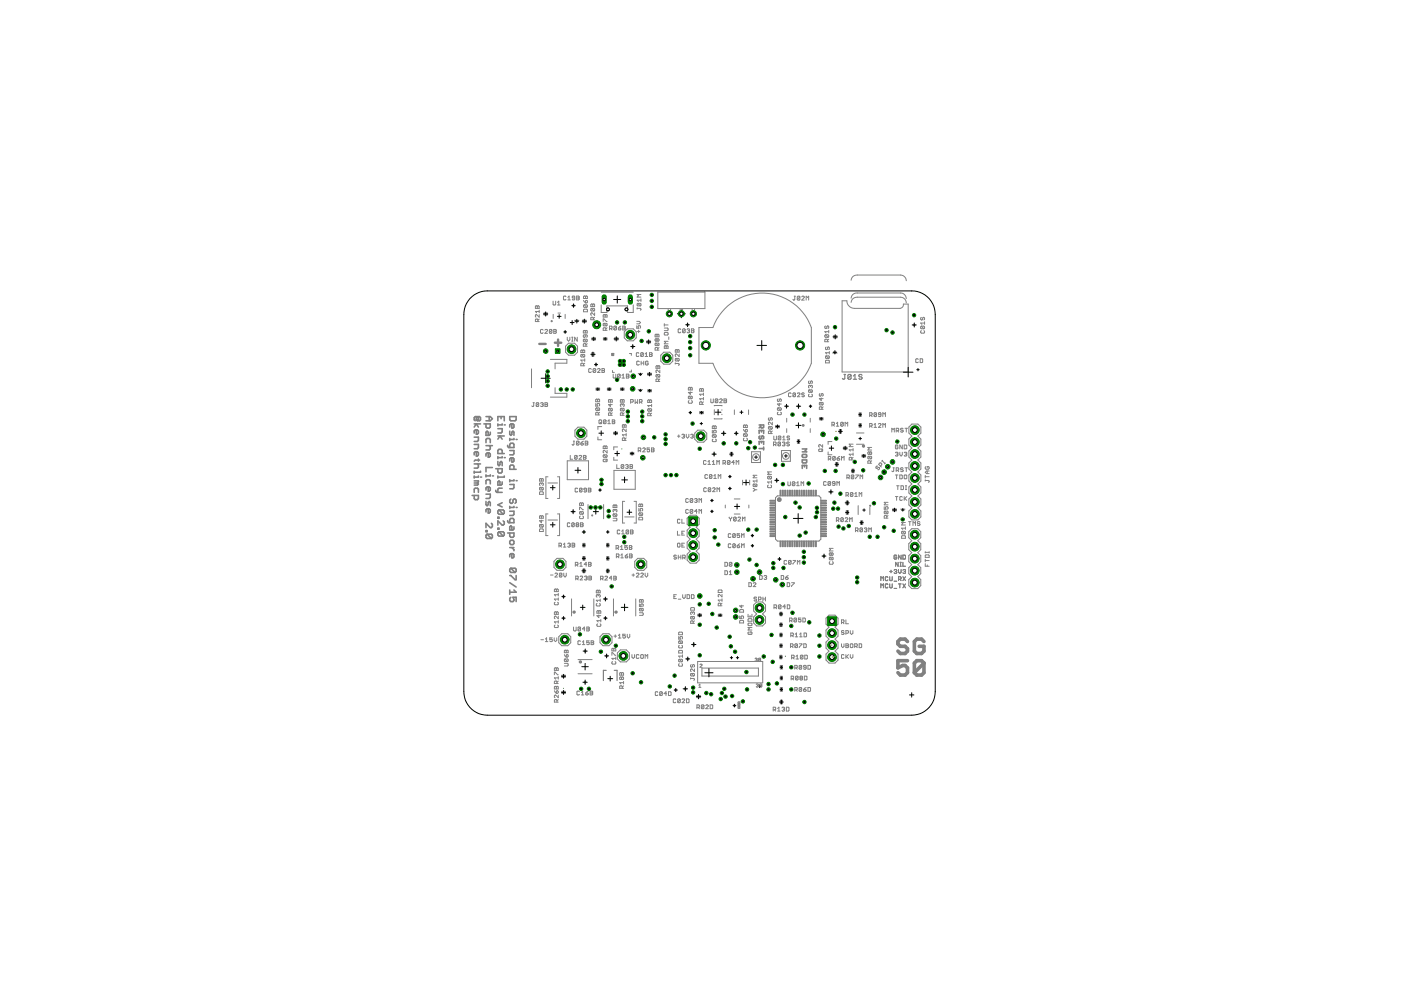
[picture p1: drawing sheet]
<svg xmlns="http://www.w3.org/2000/svg" width="297mm" height="210mm" viewBox="0 0 297 210" stroke-linecap="round" stroke-linejoin="round" font-family="sans-serif">
<g fill="none" stroke="#000" stroke-width=".21">
<path d="M115.3 66.6h.8M115.4 74.4h.6M115.7 66.1v.9M115.7 74.2v.5M115.7 79.2v2M118 74.4h.5M118.2 67.1h.8M118.2 74.2v.5M118.6 66.7v.8M119.5 70.4h.6M119.8 70.1v.6M120.9 68.4h.8"/>
<path d="M120.9 74h.6M121.2 73.8v.5M121.2 64.8h.8M121.3 68v.8M121.6 64.4v.8M121.9 68.1h.8M122.3 67.7v.8M123.4 68.1h.9M123.9 67.7v.8M125.3 75.1h.9M125.5 71.9h.7M125.7 74.7v.9"/>
<path d="M125.9 71.5v.7M126 77.3h.7M126.4 77v.6M128 71.9h.6M128.3 71.6v.5M130.1 63.5h1.5M130.2 71.9h.9M130.7 71.4v.9M130.9 62.7v1.6M131.1 77h1.4M131.8 76.2v1.5M133.3 71h.6"/>
<path d="M133.6 70.7v.6M133.7 73.5h.9M134 79.8h.5M134.2 73v.9M134.3 79.5v.5M135.5 79.4h.5M135.8 79.1v.5M137.1 72.5h.9M137.3 79.3h.8M137.5 72.1v.8M137.7 79v.7M140.9 75.9h.9"/>
<path d="M141.4 75.5v.9M143.6 66.5h1.7M144.5 65.7v1.7M145.4 68.9h.8M145.8 68.5v.8M160.5 73.2h2M161.5 72.2v2.1M176.6 71.4h.9M176.7 74.7h.7M177 74.3v.8M177.1 71v.9M191.5 78.9h2.1"/>
<path d="M192.6 77.9v2M193.4 68.9h.9M193.8 68.5v.8M194.4 78.4h.5M194.6 78.1v.5M114.7 80.2h1.9M121.9 99.7h1.2M122.5 99.1v1.2M122.7 91.8h.9M123.2 91.4v.9M126.5 82.5h.5M126.7 82.3v.5"/>
<path d="M127 91.8h1M127.5 91.4v.9M128.9 82.5h.6M129.2 82.2v.6M130.1 91.8h.8M130.3 96.2h1M130.5 91.5v.7M130.9 95.7v1M131.7 82.5h.5M131.9 82.3v.5M133.7 96.2h.6M133.9 82.4h.5"/>
<path d="M134 95.8v.7M134.1 82.2v.5M135.5 82.8h.5M135.8 82.5v.5M136 97h.5M136.2 92.7h.5M136.3 96.8v.5M136.4 92.5v.5M137.5 82.8h.5M137.7 82.6v.5M146.1 87.5h.5M146.4 87.2v.6"/>
<path d="M148.3 92.5h.5M148.4 89.8h.5M148.5 87.5h.5M148.6 92.2v.6M148.7 89.6v.5M148.7 87.2v.6M151 96.3h.8M151.4 95.8v.9M151.7 87.4h1.1M152.3 86.8v1.2M153 91.9h.9M153.4 91.4v.9"/>
<path d="M154.7 96.3h.8M155.1 95.9v.8M155.7 91.9h.8M156.1 91.5v.8M156.9 87.4h.6M157.2 87.1v.6M160 96.9h.6M160.3 96.6v.6M164.5 90.4h.7M164.8 90.1v.7M166.3 96.7h.6M166.3 86.1h.9"/>
<path d="M166.6 96.4v.6M166.8 85.7v.9M168.7 90.2h1.1M168.8 86.1h1M169 93.6h.6M169.3 85.7v.9M169.3 89.6v1.1M169.3 93.3v.6M171.6 86.1h.5M171.8 85.9v.5M173.9 88.8h.5M174.1 88.5v.6"/>
<path d="M174.2 92.1h.6M174.5 91.8v.6M175.8 95h1M176.3 94.6v.9M177 98.4h.8M177.4 98.1v.7M177.8 91.5h.8M178.2 91.1v.8M178.8 95h.8M179.2 94.6v.8M180.5 99.8h.7M180.8 99.5v.7"/>
<path d="M182.1 93h.6M182.1 87.9h.5M182.1 90.2h.5M182.4 87.7v.5M182.4 89.9v.5M182.4 92.7v.6M182.8 96.7h.7M183.1 96.4v.6M187.5 99.8v.6M188 99h.5M188.2 98.7v.5M189 97.9h.5"/>
<path d="M189.2 97.7v.5M193.7 91.2h.5M194 90.9v.6M116.7 103.4h1M116.7 111.3h1M117.2 102.9v1M117.2 110.8v1M118.4 119.7h.6M118.7 119.4v.5M121.1 108.5h.8M121.5 108v.9M123.4 112.8h.7"/>
<path d="M123.5 118.4h.6M123.5 115.6h.6M123.8 112.4v.7M123.8 115.3v.5M123.8 118v.7M125.8 108.5h1.1M126.3 107.9v1.1M127 103.9h.5M127.2 103.6v.6M128.6 115.6h.5M128.6 118.4h.5M128.6 112.8h.5"/>
<path d="M128.9 112.5v.6M128.9 115.3v.5M128.9 118.1v.5M131.8 101.7h1.2M132.4 101.1v1.2M132.9 108.6h1M133.4 108.1v1M135.6 119.7h.5M135.8 119.4v.5M146.7 110.5h.5M147 110.2v.6M150.7 106.1h.5"/>
<path d="M150.7 108.4h.5M150.9 105.9v.5M150.9 108.2v.5M154.5 103.6h.5M154.5 101h.5M154.7 100.8v.5M154.7 103.3v.6M155.7 107.4h1.1M156 119.8h.5M156.2 119.5v.5M156.3 106.8v1.1M157.6 102.3h1.1"/>
<path d="M158.2 101.7v1.2M159.3 113.6h.5M159.3 115.7h.5M159.5 113.3v.5M159.5 115.4v.6M164.3 101.9h.8M164.7 101.4v.9M164.9 118.5h.7M165.3 118.2v.7M168.2 109.9h2M169.2 108.9v2M174.3 117.9h.8"/>
<path d="M174.7 117.5v.8M175.7 104.3h.9M176.2 103.8v.9M179.2 106.6h.9M179.3 108.6h.7M179.6 106.2v.9M179.6 108.3v.7M182.3 110.8h.7M182.7 110.5v.7M182.9 108.1h.6M183.2 107.9v.5M186.4 101.2h.5"/>
<path d="M186.7 101v.5M187.2 100.1h.5M189.3 108.1h.7M189.7 107.7v.8M191.2 108.1h.5M191.4 107.8v.6M193.7 113.4h.5M194 113.1v.5M119.1 126.5h.7M119.1 131.1h.7M119.5 135.6h.5M119.5 126.2v.7"/>
<path d="M119.5 130.7v.7M119.7 135.4v.5M123 128.8h1M123.4 121h.8M123.5 128.3v1M123.6 138h.9M123.8 120.6v.9M124.1 137.6v.9M128 127h.8M128 131.1h.7M128.2 139.1h.8M128.2 135.6h.6"/>
<path d="M128.4 126.6v.8M128.4 130.7v.7M128.5 135.4v.5M128.5 121.1h.7M128.6 138.7v.8M128.9 120.7v.7M131.7 128.8h1.4M131.9 139.1h.5M132.2 138.8v.5M132.4 128.1v1.4M145.4 139.7h.8M145.8 139.3v.8"/>
<path d="M146.6 136.7h1M147.1 136.2v.9M148 130.4h.7M148.1 126.4h.5M148.4 126.1v.5M148.4 130.1v.7M152.4 130.5h.6M152.7 130.2v.5M154.8 139.4h.5M155.1 139.2v.5M155.7 129.4h.5M155.7 130.8h.5"/>
<path d="M156 121.3h.5M156 129.2v.5M156 130.6v.5M156.1 139.4h.5M156.2 121.1v.5M156.4 139.2v.5M159.4 122.7h.5M159.7 122.4v.5M160.8 128.9h.5M160.8 121.3h.5M161 121.1v.5M161 128.6v.6"/>
<path d="M164.2 122.9h.5M164.5 122.7v.5M165.2 130.2h.7M165.3 132.5h.6M165.3 139.3h.5M165.3 134.6h.6M165.3 136.9h.6M165.6 139.1v.5M165.6 129.8v.7M165.6 132.2v.6M165.6 134.4v.5M165.6 136.7v.5"/>
<path d="M165.6 124h.5M165.9 123.7v.5M176.1 131.7h.6M176.4 131.4v.6M119.1 143.4h.8M119.1 146.8h.8M119.5 143v.8M119.5 146.4v.8M123.4 141.4h1.3M123.6 144.7h.9M124.1 140.7v1.3M124.1 144.2v.9"/>
<path d="M128.9 143.9h1M129.4 143.4v1M142.9 146.3h.7M143.3 146v.6M144.8 146h1M145.3 145.6v.9M147.6 147.7h1M148.1 147.2v1M149.4 142.6h1.8M150.3 141.8v1.7M155.4 149.6h.6M155.7 149.3v.6"/>
<path d="M160.8 145.5h.5M161 145.3v.5M165.2 148.8h.9M165.4 146.2h.5M165.4 143.8h.5M165.4 141.5h.5M165.7 141.2v.6M165.7 143.5v.5M165.7 145.9v.6M165.7 148.4v.8M192.8 147.3h1M193.3 146.9v.9"/>
</g>
<g fill="none" stroke="#808080" stroke-width=".21">
<path d="M180.4 59.4l.4-.7 .7-.4h9.4l.8 .3 .3 .4 .2 .5M112.7 78.2v4M113.6 64.8l.3 .2 .3-.2 .1 .6h-.8zM113.9 65v.4M114 68.2v-.4l-.4-.2-.1 .6h.8M114.3 66.7v.5l-.5-.5-.3 .1 .1 .4M114.3 67.6l-.3 .3M114.3 65.8v.5M114.3 66h-.8l.3 .3M115.1 70l-.1-.2-.4 .2v.5l.1 .2 .4-.2M115.5 70l.2-.2 .4 .2-.6 .7h.6M116.7 76.2h3.5v.8h-2.5v1.2"/>
<path d="M117 70l-.4-.2-.1 .7M117 70l-.1 .7-.4-.2M117 70l-.5 .5M117.3 63.9l.1 .8 .4-.2v-.6M117.3 66.7v.8M117.4 69.8h.4l.1 .2-.1 .7h-.4zM117.4 70.3h.4M118.2 64.1l.3-.2v.8M118.2 64.7h.5M118.3 66.4h.5M119.8 66.7v.8M119.9 73.4l.6-.6h1.3l.6 .6v1.3l-.6 .6h-1.3l-.6-.6z"/>
<path d="M120 62.9l-.1-.1-.4 .1v.6l.1 .1 .4-.1M120.3 71.5v.6l.2 .2 .3-.2v-.6M120.4 63.6h.5M120.4 63.1l.2-.3v.8M121.2 72.3h.3M121.2 71.5h.3M121.3 71.5v.8M121.8 67.9h.9M121.9 63.2l-.6-.1 .2-.3 .4 .1v.6l-.2 .1-.4-.1M122.3 67.9l-.2 .3M122.3 62.8l.5 .1-.1 .3 .1 .3-.1 .1h-.4zM122.3 63.2h.4"/>
<path d="M122.3 67.9l.2 .3M122.4 71.5v.8l-.6-.8v.8M123.1 74.3l.7-.1 .2 .1v.4h-.9zM123.3 75.1l.7 .2-.2 .4M123.3 75.1l-.2 .4 .2 .2h.5M123.3 75.1l.5 .6M123.5 74.3v.4M123.7 70.2l.7-.1 .1 .5h-.8zM123.7 77.6v-.4l-.4-.2-.2 .6h.9M123.7 65.7l.7-.1 .1 .1v.4h-.8zM123.7 62.9l.7-.1 .1 .1v.4h-.8zM123.7 63.7l.4 .5"/>
<path d="M123.8 71.9l-.1 .4 .1 .2h.6M123.8 71.9h.6l.1 .2-.1 .4M123.8 71.9l.6 .6M123.9 64.6l-.2 .4 .2 .2h.5M123.9 64.6l.6 .1-.1 .5M123.9 64.6l.5 .6M124 77l-.3 .3M124 76.3h-.9l.3 .3M124 76.1v.5M124.1 71v.4l-.1 .1-.3-.1 .1-.4h.6l.1 .1-.1 .4M124.1 70.2v.4M124.1 63.8l.3-.1 .1 .4-.4 .1z"/>
<path d="M124.1 62.9v.4M124.2 73.4v-.4l-.4-.1-.1 .5h.8M124.5 72.9l-.3 .2M125.4 78.3l-.2-.2-.4 .2 .1 .7 .5-.2M125.4 64.5l.3 .1 .2-.1 .2 .5h-.8zM125.4 65.4h.5l.2 .1-.2 .4M125.4 65.4l-.1 .1 .1 .4h.5M125.4 65.4l.5 .5M125.7 64.6v.4M125.8 67.8v-.4l-.4-.1-.1 .5h.8M126.1 67.3l-.3 .2M126.1 66.3v.6l-.6-.6-.2 .2 .1 .4"/>
<path d="M126.3 78.3v.5l-.1 .2-.4-.2M126.3 78.3l-.4-.2-.1 .2v.5M126.3 78.3l-.5 .5M126.7 78.3l.1-.2 .4 .2-.5 .7h.5M127.5 64.6v1.7h1.2v-1.4h4.4v1.4h1.2v-1.7M127.5 62h6.8M127.6 78.1h.4l.2 .2-.2 .7h-.4zM127.6 78.6h.4M127.9 66.8l.7-.1 .1 .1v.4h-.8zM127.9 68.2v-.6l.8 .6M128 68.6l.7 .1-.1 .4M128 68.6l-.1 .4 .7 .1"/>
<path d="M128 68.6l.6 .5M128.3 66.8v.4M128.4 70l-.1-.5-.4 .1v.4h.8M128.7 69.5l-.3 .3M129.2 69.7h.4l.2-.4-.6-.1v.8M129.5 69.7l.3 .3M129.9 78.5v.5h.4M130 79.3l.1 .9 .5-.2v-.7M130.2 75h-.4v.4M130.7 69.3l-.1-.1-.4 .1v.5M130.7 69.3v.5l-.1 .2-.4-.2M130.7 69.3l-.5 .5"/>
<path d="M131.1 69.6h.4l.1 .2-.4 .2zM131.5 79.5v.5l-.2 .2-.4-.2M131.5 79.5l-.4-.2-.2 .7M131.5 79.5l-.6 .5M131.6 69.2l-.5 .4M131.9 79.6l.2-.3v.9M132 69.2l.6 .1-.2 .7h-.4zM132 69.6h.4M132.4 70.4l.6-.7h1.3l.6 .7v1.2l-.6 .7h-1.3l-.6-.7zM132.8 79.3h.4l.1 .2-.1 .7h-.4zM132.8 79.8h.4M133.5 75h.4v.4"/>
<path d="M133.9 78.4v.4h-.4M135 69.1v.5h.4l-.1-.3 .1-.2 .4 .1-.1 .4M135 68.1h.5l.3 .3-.3 .3h-.5M135.1 65.4h.7l.1 .1-.1 .3M135.1 65.3v.2M135.1 70.3h.6M135.2 64.3l-.1 .2 .1 .4h.6M135.2 64.3h.6l.1 .2-.1 .4M135.2 64.3l.6 .6M135.3 79.2h.9M135.4 70v.5M135.4 74.9l-.1-.1-.4 .1v.6l.1 .1 .4-.1"/>
<path d="M135.6 76.7l-.2-.1-.4 .1 .1 .7 .5-.1M135.8 79.2l-.2 .3M135.8 79.2l.2 .3M135.9 63.4v.5M135.9 63.6h-.8l.3 .3M135.9 62.4h-.8l.3 .3-.3 .3h.8M135.9 76.6v.8M135.9 77h.6M136.4 74.9v.6l-.2 .1-.4-.1M136.4 74.9l-.4-.1-.2 .7M136.4 74.9l-.6 .6M136.5 76.6v.8"/>
<path d="M136.8 75.6h.5M136.8 75.1l.3-.3v.8M137.4 76.7l-.1-.1-.4 .1v.6l.1 .1 .4-.1v-.3h-.3M137.7 74.8l.6 .1-.2 .7h-.4zM137.7 75.2h.4M138.9 71l.1-.1 .3 .1 .3-.1 .1 .5h-.8zM139 72.7l.7 .2-.1 .4M139 72.7l-.1 .5 .7 .1M139 72.7l.6 .6M139.2 77.5l.3 .2 .3-.2 .1 .6h-.8zM139.2 79.4l-.1 .1 .1 .4h.6M139.2 79.4h.6l.1 .1-.1 .4"/>
<path d="M139.2 79.4l.6 .5M139.3 71.9l-.1-.1-.3 .1 .1 .4 .3-.1M139.3 71.9l.1-.1 .3 .1-.1 .4-.3-.1M139.3 71v.4M139.3 71.9v.3M139.4 74.2v-.4l-.1-.1-.4 .1v.4h.8M139.5 61.9h10v3.5h-10zM139.5 77.7v.4M139.7 73.7l-.3 .3M139.9 78.5v.5l-.5-.5-.3 .1 .1 .4M140.1 75.3l.6-.6h1.3l.6 .6v1.3l-.6 .6h-1.3l-.6-.6zM140.8 73.4l.7-.1 .1 .6h-.8z"/>
<path d="M140.8 68.6v.6M140.8 69.6h.7l.1 .1-.1 .4h-.7M140.8 68.9h.8M141 70.5h.5l.1 .4-.6 .1-.2-.1zM141.2 73.4v.5M141.6 72.4h-.8l.3 .2-.3 .3h.8M141.7 65.5v.3M141.8 71.4v.6M142.2 65.5v.3M143.2 77.1h.6l.2 .1-.2 .3M143.2 76.9v.3M143.3 76l.5 .5"/>
<path d="M143.3 76h.5l.2 .1-.2 .4M143.3 74.1l.3 .2 .2-.2 .2 .2v.4h-.8zM143.3 76l-.1 .1 .1 .4h.5M143.6 74.3v.4M144 75.1v.5l-.6-.5-.2 .1 .1 .4M144.2 65.5v.3M144.3 69.9l-.1-.2-.4 .2v.5l.1 .1 .4-.1M144.7 65.5v.3M145.3 69.9l-.4-.2-.2 .2v.5M145.3 69.9l-.2 .6-.4-.1M145.3 69.9l-.6 .5M145.7 69.9l.4-.2 .1 .2-.1 .2"/>
<path d="M145.9 70.1h.2M146.1 70.1l.1 .2-.1 .2-.4-.1M146.6 69.7h.4l.1 .2-.1 .6h-.4zM146.6 70.1h.4M146.7 65.5v.3M147.3 65.5v.3M148.2 69.4h3a11.1 11.1 0 0 1 10.4-7.3 11.1 11.1 0 0 1 10.4 7.3v7.6a11.1 11.1 0 0 1-10.4 7.3 11.1 11.1 0 0 1-10.4-7.3h-3zM168.4 62.8h.3M168.5 62.8v.7l-.1 .1-.3-.1M169.6 62.9l-.4-.1-.2 .1v.6M169.6 62.9l-.1 .7-.5-.1M169.6 62.9l-.6 .6"/>
<path d="M170 62.9l.1-.1 .4 .1-.5 .7h.5M170.9 63.6v-.8l.3 .3 .2-.3v.8M175 71h.6l.1 .1-.1 .4M175 71l-.1 .4 .7 .1M175 76.5l.7-.1 .1 .5h-.8zM175 69.1l-.1 .1 .1 .5 .3-.2 .1-.4 .3 .1-.1 .5M175 71l.6 .5M175.2 75.5h.5l.1 .1-.1 .4M175.2 73.6l-.2 .1 .2 .4 .2-.1 .2-.4 .2 .1-.1 .4M175.2 75.5l-.2 .1 .2 .4h.5M175.2 75.5l.5 .5M175.4 72.5l-.1-.6-.4 .2v.4h.8"/>
<path d="M175.7 71.9l-.3 .3M175.7 70v.6M175.7 70.3h-.8l.3 .3M175.8 74.8h-.8l.3 .3M175.8 74.5v.6M176.6 74.9h.9M176.8 74.5l.2 .4 .2-.4M178.5 63.8h1.1a1.63 1.63 0 0 0 1.5 1.6h9.7l.6-.3 .1-.6h1.1v14.4h-14.1zM180.4 64.1l.4-.7 .7-.4h9.4l.6 .1 .4 .4 .3 .7M180.4 63.2l.4-.7 .7-.4h9.4l.8 .3 .3 .4 .2 .5M194.7 76.2l-.1-.1-.4 .1v.6l.1 .1 .4-.1M195.1 76.1l.5 .1-.1 .7h-.4z"/>
<path d="M195.3 69.2l-.1 .4 .7 .1M195.3 67.3l-.1 .4 .3 .1 .1-.4 .3-.1 .1 .1-.1 .4M195.3 70.1l-.1 .1 .1 .4 .7-.1-.1-.4M195.3 69.2h.6l.1 .1-.1 .4M195.3 69.2l.6 .5M196 68.2v.6M196 68.5h-.8l.3 .3M113 85.4h.3M113.2 85.4v.7l-.2 .1-.2-.1M114.2 85.5v.6l-.1 .1-.4-.1M114.2 85.5l-.1-.1-.4 .1v.6M114.2 85.5l-.5 .6"/>
<path d="M114.6 85.5l.4-.1 .2 .1-.2 .3M114.9 85.8h.1M115 85.8l.2 .1-.2 .3-.4-.1M115.5 85.8h.5M115.5 85.4l.6 .1-.1 .3 .1 .3-.1 .1h-.5zM117.7 82.2v1.2h2.5v.8h-3.5M120.3 97.7h4.5v4h-4.5zM120.9 96.6v.8h.5M121.6 93.5h.2M121.7 93.5v.7l-.1 .2-.3-.2M121.9 91.2l.6-.6h1.3l.6 .6v1.3l-.6 .6h-1.3l-.6-.6zM122.4 96.7l-.2-.1-.4 .1v.5"/>
<path d="M122.4 96.7v.5l-.2 .2-.4-.2M122.4 96.7l-.6 .5M122.8 96.7l.1-.1 .4 .1-.5 .7h.5M122.8 93.7v.5l-.2 .2-.4-.2M122.8 93.7l-.5-.2-.1 .7M122.8 93.7l-.6 .5M123.1 94h.4l.2 .2-.4 .2zM123.7 96.6l.5 .1-.1 .3 .1 .2-.1 .2h-.4zM123.7 97h.4M123.7 93.5l-.6 .5M124.1 93.5h.4l.1 .2-.1 .7h-.4zM124.1 94h.4"/>
<path d="M126.3 85.6v.5h.4l-.1-.3 .1-.2 .4 .1-.1 .4M126.3 84.8l.7-.2 .1 .2v.4h-.8zM126.4 86.5l-.1 .4 .1 .1h.6M126.4 86.5h.6l.1 .1-.1 .4M126.4 86.5l.6 .5M126.7 84.8v.4M126.8 92.6v.6h.8M126.9 88v-.4l-.5-.2-.1 .6h.8M127.1 89l.5 .2v.5l-.2 .1-.4-.1zM127.1 87.4l-.2 .3M127.3 89.6l.3 .2M127.6 90.4h-.8v.6"/>
<path d="M127.9 94.7l.1-.1 .3 .1 .3-.1 .1 .5h-.8zM127.9 97.5l.7-.1 .1 .4-.7 .1zM128 96.4l.7 .2-.1 .4M128 96.4l-.1 .4 .7 .2M128 96.4l.6 .6M128.3 94.7v.4M128.5 89.2l-.2-.2-.4 .2v.5M128.5 89.2v.5l-.2 .1-.4-.1M128.5 89.2l-.6 .5M128.7 95.5v.5l-.5-.5-.3 .1 .1 .4M128.7 97.4l-.3 .2M128.9 89.8h.5"/>
<path d="M128.9 89.3l.2-.3v.8M129 84.8l.7-.1 .1 .6h-.8zM129.1 86.6l-.1 .4 .7 .1M129.1 86.6h.6l.1 .1-.1 .4M129.1 86.6l.6 .5M129.4 85.6v.6l-.4-.4h.8M129.4 84.8v.5M129.5 88.1l-.1-.6-.4 .2v.4h.8M129.8 89l.5 .2-.1 .6h-.4zM129.8 87.5l-.3 .3M129.8 89.4h.4M130.1 97v.6h.8"/>
<path d="M130.2 99.7h4.5v4h-4.5zM130.8 98.5v.8h.5M130.9 94.8h-.8v.6M131.5 84.8l.7-.1 .1 .6h-.8zM131.7 86.6h.5l.1 .1-.1 .4M131.7 86.6l-.2 .4 .7 .1M131.7 86.6l.5 .5M131.9 80.2h.5M131.9 85.8l.2-.2 .2 .2-.1 .4M131.9 84.8v.5M131.9 85.8v.1M131.9 85.8l-.1-.2-.3 .2 .2 .4"/>
<path d="M132 90.2l.6-.2 .2 .6h-.8zM132.1 88.1l-.2-.6-.4 .2v.4h.8M132.2 98.6l-.1-.1-.4 .1v.6M132.2 98.6v.6l-.1 .1-.4-.1M132.2 98.6l-.5 .6M132.3 87.5l-.2 .3M132.4 90.2v.4M132.5 93.4v-.4l-.4-.2-.1 .6h.8M132.6 98.6l.5-.1 .1 .1-.1 .3M132.8 91v.5l-.6-.5-.2 .1 .1 .4M132.8 91.9v.6M132.8 92.2h-.8l.2 .3"/>
<path d="M132.8 92.8l-.3 .3M132.9 98.9h.2M133.1 98.9l.1 .1-.1 .3-.5-.1M133.6 98.9h.4M133.6 98.5l.5 .1-.1 .7h-.4zM133.7 85.3h.4l.2-.5-.6-.1v.8M134.7 84.7v.8l.2-.2 .3 .2v-.8M135.3 82.6h.9M135.3 95.5l.6-.1-.2-.4h-.4v.8M135.6 82.9l.2-.3 .2 .3M135.6 85.3h.4l.1-.2-.1-.4h-.4v.8M135.6 95.5l.3 .3"/>
<path d="M135.9 85.3l.2 .2M136.3 95.1l.1-.1 .4 .1-.5 .7h.5M137.3 84.9l.2-.1 .2 .1 .3-.1 .2 .5h-.9zM137.5 86.7l-.2 .4 .7 .1M137.5 86.7l.7 .1-.2 .4M137.5 86.7l.5 .5M137.7 95h-.5v.4l.3-.2 .2 .2-.1 .4-.4-.1M137.7 84.9v.4M137.9 88.1v-.4l-.2-.1-.4 .1v.4h.9M138.1 95h.4l.2 .1-.2 .7h-.4zM138.1 95.4h.4M138.2 86h-.9l.3 .3"/>
<path d="M138.2 87.6l-.3 .3M138.2 85.7v.6M139.6 80.9v-.4l-.1-.2-.4 .2v.4h.8M139.9 80.3l-.3 .3M143.6 92.5h.6M143.9 92.2v.6M144.6 92.2l.4-.1 .1 .1-.1 .3M144.8 92.5h.2M145 92.5l.1 .1-.1 .3-.4-.1M145.5 92.1v.5l.3 .3 .2-.3v-.5M145.9 82.3l.2-.2 .3 .2 .2-.2 .2 .6h-.9zM146.1 84l.7 .1-.2 .4"/>
<path d="M146.1 84.9l-.2 .2 .2 .4h.5l.2-.2-.2-.4M146.1 84l-.2 .4 .7 .1M146.1 84l.5 .5M146.4 83.1v.5l-.5-.4h.9M146.4 82.3v.4M146.4 92.2l.4-.1 .2 .1-.2 .3M146.7 92.5h.1M146.8 92.5l.2 .1-.2 .3-.4-.1M147.3 91.8l.6-.6h1.3l.6 .6v1.3l-.6 .6h-1.3l-.6-.6zM148.5 82.4l.2 .1 .3-.1 .1 .5h-.8zM148.7 82.5v.4M148.9 85.7v-.4l-.4-.1-.2 .5h.8"/>
<path d="M149.1 85.2l-.2 .3M149.1 84.5h-.8l.3 .3M149.1 83.3v.6M149.1 84.3v.5M149.1 83.6h-.8l.3 .3M149.7 97.8l-.1-.2-.4 .2 .1 .7 .4-.2M150.1 98.5h.5M150.1 97.9l.3-.3v.9M150.7 84.6l.1 .8 .4-.1v-.7M151 91.2v.6h.4l-.1-.3 .1-.3 .4 .2-.1 .4M151 90.4l.7-.1 .1 .1v.4h-.8zM151 97.9l.3-.3v.9"/>
<path d="M151 98.5h.6M151.2 92.2h.5l.1 .1-.1 .4M151.2 93.1l-.2 .1 .2 .4 .6-.1-.1-.4M151.2 92.2l-.2 .4 .7 .1M151.2 92.2l.5 .5M151.4 90.4v.4M151.4 86.1h1.7M151.4 88.7h1.7M151.4 86.9v1M152 98.5v-.9l.2 .3 .3-.3v.9M152.2 84.7l-.2-.1-.4 .1v.6M152.2 84.7v.6l-.2 .1-.4-.1"/>
<path d="M152.2 84.7l-.6 .6M152.6 84.7l.1-.1 .4 .1-.5 .7h.5M153.1 86.9v.1M153.1 87.8v.1M153.3 98.2l.5-.1-.1-.5h-.4v.9M153.5 84.6l.6 .1-.2 .7h-.4zM153.5 85h.4M153.6 98.2l.2 .3M154.8 97.8l-.5-.2-.1 .7M154.8 97.8v.5l-.2 .2-.4-.2M154.8 97.8l-.6 .5M155.7 86.9v1"/>
<path d="M155.7 98.1h-.5l.4-.5v.9M156.1 98.5v-.9l.3 .3 .2-.3v.9M157.6 91l.4 .6M157.8 90.1l.2 .1 .3-.1 .2 .1v.4h-.9zM157.8 92l-.2 .1 .2 .4h.5M157.8 92.9l-.2 .1 .2 .5 .7-.2-.2-.4M157.8 92h.5l.2 .1-.2 .4M157.8 92l.5 .5M158 91.2l.3-.2 .2 .4-.5 .2zM158 90.2v.4M158.7 86.9v1M159.3 95.8h1.9v2.3h-1.9z"/>
<path d="M163.1 90.4h.5l.1 .2-.1 .4M163.1 88.6l-.2 .4 .3 .1 .1-.4 .3-.1 .1 .1-.1 .4M163.1 90.4l-.2 .4 .2 .2h.5M163.1 90.4l.5 .6M163.5 91.9v-.4l-.4-.1-.2 .5h.8M163.7 89.5v.6l-.5-.6-.3 .1 .2 .5M163.7 91.4l-.2 .3M164 94.3h.4l.1-.4-.5-.2v.8M164.1 92.5v.6l.1 .2 .4-.2v-.6M164.3 94.3l.2 .2M165 84.6l-.2 .4 .3 .1 .1-.4 .3-.1 .2 .1-.2 .4M165 86.5l.7 .1-.2 .4"/>
<path d="M165 87.4l-.2 .1 .2 .4 .7-.1-.2-.4M165 86.5l-.2 .4 .7 .1M165 86.5l.5 .5M165.2 85.5v.6l-.4-.4h.9M165.5 93.9v.5l-.1 .1-.4-.1M165.5 93.9l-.1-.2-.4 .2v.5M165.5 93.9l-.5 .5M165.5 92.6l-.1 .7-.4-.2M165.5 92.6l-.5 .5M165.5 92.6l-.1-.1-.4 .1v.5M165.7 95.5h1.9v2.3h-1.9zM165.9 93.9l.4-.2 .1 .2-.1 .2"/>
<path d="M165.9 93.3h.6M165.9 92.7l.3-.2v.8M166.2 94.1h.1M166.3 94.1l.1 .2-.1 .2-.4-.1M166.8 88.7v.8M166.8 90.9v.8M167.4 93.9l-.5-.2-.1 .3 .4 .1 .2 .3-.2 .1-.4-.1M167.4 92.6l-.1-.1-.4 .1 .1 .3 .4 .1-.1 .3-.4-.2M167.6 95.5h.1M167.7 83.4l-.1-.1-.4 .1v.6l.1 .1 .4-.1M168.7 83.4v.6l-.2 .1-.4-.1M168.7 83.4l-.2-.1-.4 .1v.6"/>
<path d="M168.7 83.4l-.6 .6M169.1 83.4l.1-.1 .4 .1-.5 .7h.5M170.5 83.4l-.1-.1-.4 .1 .1 .3 .4 .2-.1 .2-.4-.1M171.6 82.7h.5l.1 .1-.1 .4M171.6 82.7l-.2 .1 .2 .4h.5M171.6 80.8l-.2 .1 .2 .4 .2-.1 .2-.4 .2 .1-.1 .4M171.6 83.6l-.2 .1 .2 .4h.5l.1-.1-.1-.4M171.6 82.7l.5 .5M171.8 88.7v.8M171.8 90.9v.8M171.8 81.9v.1M171.8 81.9l-.1-.2-.3 .2 .2 .4"/>
<path d="M171.8 81.9l.2-.2 .2 .2-.1 .4M173.6 95.3l.7-.1 .1 .4-.7 .1zM173.8 85.3h.6l.1 .1-.1 .5M173.8 83.4l-.1 .2 .1 .4 .3-.2 .2-.4 .2 .2-.1 .4M173.8 85.3l-.1 .1 .1 .5h.6M173.8 85.3l.6 .6M174.1 84.4v.5l-.4-.4h.8M174.3 86.8v-.4l-.2-.1-.4 .1v.4h.8M174.4 94.3v.5l-.5-.5-.3 .1 .1 .4M174.4 95.2l-.3 .3M174.5 86.3l-.2 .2M175.6 95.8v.6h.8"/>
<path d="M175.6 97.3h.4l.1-.1-.1-.4h-.4v.8M175.9 97.3l.2 .3M176.4 93.6h-.8v.6M176.4 90.1h.4l.1-.2-.1-.4h-.4v.9M176.7 90.1l.2 .3M177.1 96.9v.6l-.1 .1-.4-.1M177.1 96.9l-.1-.1-.4 .1v.6M177.1 96.9l-.5 .6M177.3 89.8l.3-.3v.9M177.3 90.4h.5M177.5 97.2h.4l.1 .3-.4 .1zM178 96.8l-.5 .4"/>
<path d="M178.4 97.6v-.8l.3 .2 .3-.2v.8M178.8 89.7l-.4-.2-.2 .7M178.8 89.7v.5l-.2 .2-.4-.2M178.8 89.7l-.6 .5M179.2 90.4v-.9l.3 .3 .2-.3v.9M180.6 97.5l-.1-.5-.5 .1v.4h.9M180.9 94.2h-.9l.3 .2-.3 .3h.9M180.9 96.3h-.9l.3 .3M180.9 95.1v.5M180.9 96v.6M180.9 97l-.3 .2M180.9 95.4h-.9l.3 .2"/>
<path d="M181.6 94.2h1.6M181.6 91.8h1.6M183.2 94.5l-.1 .1M184.1 96.8l-.1 .1 .1 .4h.6M184.1 96.8h.6l.1 .1-.1 .4M184.1 96.8l.6 .5M184.4 88.1h.4l.1-.2-.1-.4h-.4v.8M184.4 90.3h.4l.1-.1-.1-.4h-.4v.8M184.4 95.9l-.1-.1-.3 .1 .1 .5 .3-.2M184.4 95.9l.2-.1 .2 .1-.1 .5-.3-.2M184.4 95.9v.3M184.6 98.2v-.4l-.2-.1-.4 .1v.4h.8"/>
<path d="M184.6 90.3l.3 .3M184.6 88.1l.3 .2M184.8 97.7l-.2 .3M184.8 94.9h-.8l.3 .2-.3 .3h.8M185.3 90.6h.5M185.3 90.1l.3-.3v.8M185.8 87.7l-.4-.2-.1 .7M185.8 87.7l-.1 .6-.4-.1M185.8 87.7l-.5 .5M186.1 98.8l-.4 .2 .1 .3 .4-.2 .3 .1v.2l-.4 .2M186.2 89.9l.2-.1 .4 .1-.6 .7h.6M186.7 98.8l.2-.4-.3-.3-.3 .3 .6 .6"/>
<path d="M186.8 87.9l-.6-.1 .2-.3 .4 .2v.5l-.2 .1-.4-.1M187 97.7l.6 .6M187.1 97.6l-.2 .2M187.2 88.3v-.8l.3 .3 .2-.3v.8M187.2 90.6v-.8l.3 .3 .2-.3v.8M187.7 98.2l-.2 .2M189.1 91.6v-.8l.2 .3 .3-.3v.8M189.3 99.2h.3M189.5 99.2v.7l-.2 .1-.2-.1M189.8 96l.4-.1 .2 .1-.2 .3M190 91.3h.4l.1-.4-.5-.1v.8M190 99.7l.5-.1-.1-.4h-.4v.8"/>
<path d="M190.1 96.3h.1M190.2 96.3l.2 .1-.2 .3-.4-.1M190.3 91.3l.2 .3M190.3 99.7l.2 .3M190.4 94.5l-.2-.1-.4 .1v.5l.4 .2 .2-.4h-.3M190.8 95.9v.5l.3 .3 .2-.3v-.5M191.3 94.4v.8l-.5-.8v.8M191.5 90.9l-.4-.1-.2 .3 .4 .1 .2 .3-.2 .1-.4-.1M191.5 99.3l-.4-.1-.2 .2 .4 .2 .2 .3-.2 .1-.4-.1M191.7 94.4l.6 .1v.5l-.2 .2h-.4zM191.7 96l.4-.1 .2 .1-.2 .3M191.9 90.8h.5"/>
<path d="M191.9 99.2h.5M192 96.3h.1M192.1 96.3l.2 .1-.2 .3-.4-.1M192.2 90.8v.8M192.2 99.2v.8M192.7 90.6l.6-.7h1.3l.6 .7v1.2l-.6 .7 .6 .6v1.3l-.6 .6 .6 .6v1.3l-.6 .6 .6 .7v1.2l-.6 .7 .6 .6v1.3l-.6 .6 .6 .7v1.2l-.6 .7 .6 .6v1.3l-.6 .6 .6 .6v1.3l-.6 .6h-1.3l-.6-.6v-1.3l.6-.6-.6-.6v-1.3l.6-.6-.6-.7v-1.2l.6-.7-.6-.6v-1.3l.6-.6-.6-.7v-1.2l.6-.7-.6-.6v-1.3l.6-.6-.6-.6v-1.3l.6-.6-.6-.7zM196.3 98.9l-.1 .2 .1 .4h.5l.2-.4-.4-.2v.3M196.6 99.9v.5M197 99.9h-.6l-.2 .2 .2 .3h.6M114.4 109.5l.7-.2 .1 .6h-.8zM114.4 101.6l.7-.1 .1 .5h-.8zM114.5 104.3h.6l.1 .5h-.8z"/>
<path d="M114.5 103.3h.6l.1 .2-.1 .4M114.5 111.2l.7 .1-.1 .5M114.5 112.1h.6l.1 .6h-.8zM114.5 103.3l-.1 .2 .1 .4h.6M114.5 111.2l-.1 .1 .1 .5h.6M114.5 103.3l.6 .6M114.5 111.2l.6 .6M114.8 102.5l-.2-.1-.2 .1 .1 .5M114.8 102.5l.1-.1 .3 .1-.1 .5M114.8 110.3v.5l-.4-.4h.8M114.8 101.6v.4M114.8 102.5v.2"/>
<path d="M114.8 109.5v.4M116.2 101.1h-.5v4.6h.5M116.2 109h-.5v4.6h.5M116.2 102.4h2M116.2 110.3h2M117.5 119l.6-.6h1.3l.6 .6v1.3l-.6 .6h-1.3l-.6-.6zM118.2 101.1h.4v4.6h-.4M118.2 109h.4v4.6h-.4M118.5 115.7l.5-.1-.1-.4h-.4v.8M118.8 115.7l.2 .3M119.4 116h.6M119.4 115.4l.3-.2v.8"/>
<path d="M120.4 115.3l.4-.1 .1 .1-.1 .3M120.6 115.6h.2M120.8 115.6l.1 .1-.1 .3-.4-.2M120.8 111l-.1-.2-.4 .2 .1 .7 .4-.2M121.3 115.2l.6 .1-.2 .3 .2 .2-.2 .2h-.4zM121.3 115.6h.4M121.8 111l-.2 .7-.4-.2M121.8 111l-.5-.2-.1 .7M121.8 111l-.6 .5M122 119.8l.5-.1-.1-.5h-.4v.9M122.3 119.8l.2 .3M122.3 111.3l-.1-.2 .1-.3 .4 .2-.1 .3"/>
<path d="M122.3 111.3l-.1 .1 .1 .3 .4-.2-.1-.2M122.3 111.3h.3M122.5 103.6l-.2-.1-.4 .1v.6l.2 .1 .4-.1M122.9 106.7l.6-.1 .2 .1v.4h-.8zM122.9 108.1v-.6l.8 .6M122.9 119.5l.3-.3v.9M123 108.5l.7 .1-.2 .4M123 109.4l-.1 .2 .1 .4h.5l.2-.2-.2-.4M123 108.5l-.1 .4 .1 .1h.5M123 108.5l.5 .5M123.1 110.8l.5 .2-.1 .3 .1 .2-.1 .2h-.4zM123.1 111.3h.4"/>
<path d="M123.3 106.7v.4M123.4 103.6l-.1-.1-.4 .1v.6M123.4 103.6v.6l-.1 .1-.4-.1M123.4 103.6l-.5 .6M124.4 103.9h-.5l-.1-.1 .1-.3 .5 .1v.6l-.2 .1-.4-.1M124.4 119.7h-.5l.4-.5v.9M124.7 107v3M124.7 103.9h.4M124.7 103.5l.6 .1-.2 .3 .2 .3-.2 .1h-.4zM124.8 119.2h.4l.1 .2-.1 .7h-.4zM124.8 119.7h.4M128 107v3"/>
<path d="M130 109.9l.8 .1-.1 .4h-.7M130.1 108.9l-.1 .2 .1 .4h.6M130.1 107.1l.3 .1 .3-.1 .1 .5h-.8zM130.1 108.9h.6l.1 .2-.1 .4M130.1 108.9l.6 .6M130.4 108.1l-.1-.1-.3 .1 .1 .4M130.4 108.1l.1-.1 .3 .1-.1 .4M130.4 107.2v.4M130.4 108.1v.2M130.6 116.2l.6-.1-.2-.4h-.4v.8M130.7 118l.5-.1-.1-.4h-.4v.8M130.9 116.2l.3 .3"/>
<path d="M131 118l.2 .3M131.4 112.5l-.1-.1-.4 .1v.6l.1 .1 .4-.1M131.6 116l.2-.3v.8M131.6 116.5h.5M131.6 118.3h.6M131.6 117.7l.3-.2v.8M131.8 112.6l.3-.2v.8M131.8 113.2h.6M132.4 106.3h-.4v4.6h.4M132.4 109.6h2M132.6 117.9h.4l.1 .2-.4 .2zM133 115.7h-.5v.4l.4-.1 .1 .4-.1 .1-.4-.1"/>
<path d="M133.1 117.5l-.5 .4M133.3 112.5l-.1 .7-.5-.1M133.3 112.5l-.4-.1-.2 .1v.6M133.3 112.5l-.6 .6M133.4 115.7h.4l.2 .1-.2 .7h-.4zM133.4 116.1h.4M133.5 117.5h.4l.1 .1-.1 .7h-.4zM133.5 117.9h.4M133.7 112.4h.4l.1 .1-.1 .7h-.4zM133.7 112.8h.4M134.4 106.3h.5v4.6h-.5M135.2 118.4h1.3l.6 .6v1.3l-.6 .6h-1.3l-.6-.6v-1.3z"/>
<path d="M135.4 107l.7-.1 .1 .5h-.8zM135.4 107.8v.5h.4l-.1-.2 .1-.3 .4 .1-.1 .4M135.6 108.7l-.2 .2 .2 .4h.5M135.6 109.7h.5l.1 .5h-.8zM135.6 108.7l.6 .2-.1 .4M135.6 108.7l.5 .6M135.8 107v.4M143.4 117.9l-.1-.2-.4 .2 .1 .2 .4 .2-.1 .2-.4-.1M143.6 112.6v.9h.6M143.8 115.2l.4 .1-.2 .7-.4-.2zM143.8 118.1h.6M143.8 117.7v.8"/>
<path d="M144.2 110.2l-.2-.1-.4 .1v.6l.2 .1 .4-.1M144.4 117.7v.8M144.6 110.1v.8h.5M144.6 113.1h.2M144.6 115.6h.2M144.7 118.3h.4l.2-.4-.6-.2v.8M145 118.3l.3 .2M145.1 112.6h-.5v.9h.5M145.1 115.2h-.5v.8h.5M145.7 109.9l.6-.7h1.3l.6 .7v1.2l-.6 .7 .6 .6v1.3l-.6 .6 .6 .7v1.2l-.6 .7 .6 .6v1.3l-.6 .6h-1.3l-.6-.6v-1.3l.6-.6-.6-.7v-1.2l.6-.7-.6-.6v-1.3l.6-.6-.6-.7zM145.9 105.9l-.1-.2-.4 .2v.5l.1 .1 .4-.1M145.9 108.2l-.1-.2-.4 .2v.5l.1 .1 .4-.1"/>
<path d="M146.9 105.9l-.4-.2-.2 .2v.5M146.9 108.2l-.2 .6-.4-.1M146.9 105.9l-.2 .6-.4-.1M146.9 108.2l-.4-.2-.2 .2v.5M146.9 105.9l-.6 .5M146.9 108.2l-.6 .5M147.3 105.9l.4-.2 .1 .2-.1 .2M147.5 106.1h.2M147.7 106.1l.1 .2-.1 .2-.4-.1M147.8 108.4h-.5l.4-.4v.8M148.2 106.5v-.8l.3 .3 .2-.3v.8M148.2 108.8v-.8l.3 .3 .2-.3v.8"/>
<path d="M149.8 103.6l-.2-.2-.4 .2v.5l.2 .1 .4-.1M150 100.8l-.1-.2-.4 .2v.5l.1 .2 .4-.2M150.7 103.6l-.1 .6-.4-.1M150.7 103.6l-.4-.2-.1 .7M150.7 103.6l-.5 .5M150.9 100.8l-.1 .7-.4-.2M150.9 100.8l-.5 .5M150.9 100.8l-.4-.2-.1 .7M151.1 103.6l.1-.2 .4 .2-.5 .6h.5M151.3 101.5h.6M151.3 100.9l.3-.3v.9M152 104.2v-.8l.3 .3 .3-.3v.8"/>
<path d="M152.3 101.5v-.9l.2 .3 .3-.3v.9M153.7 119.2l.5 .2v.5l-.1 .2h-.4zM153.8 107.1v.6M154.6 109.6l.3 .4M154.9 110v.5M155 113.3l-.2-.1-.4 .1v.5l.2 .2 .4-.2M155 115.4l-.2-.1-.4 .1v.6l.2 .1 .4-.1M155.2 109.6l-.3 .4M155.2 119.4v.5l-.2 .2-.4-.2M155.2 119.4l-.4-.2-.2 .2v.5M155.2 119.4l-.6 .5M155.7 109h1.2"/>
<path d="M155.7 105.8h1.2M155.9 115.4l-.1 .7-.4-.1M155.9 115.4l-.5 .6M155.9 113.3l-.1-.1-.5 .1v.5M155.9 113.3v.5l-.1 .2-.5-.2M155.9 115.4l-.4-.1-.1 .7M155.9 113.3l-.6 .5M156.1 109.8l-.4-.2-.2 .2v.5M156.1 109.8v.5l-.2 .2-.4-.2M156.1 109.8l-.6 .5M156.3 115.7h.4l.1 .3-.4 .1zM156.5 109.8l.1-.2 .4 .2-.5 .7h.5"/>
<path d="M156.8 113.2h-.5v.4l.2-.2 .3 .2-.1 .4-.4-.2M156.8 115.3l-.5 .4M157.2 114v-.8l.3 .2 .3-.2v.8M157.2 116.1v-.8l.3 .3 .3-.3v.8M157.4 110.5v-.9l.3 .3 .2-.3v.9M157.4 101.8v1M158.8 107.1v.6M158.9 101.8v1M159.7 103.6l.4 .2M159.8 102.6l-.1 .2 .1 .4h.6M159.8 102.6h.6l.1 .2-.1 .4M159.8 102.6l.6 .6"/>
<path d="M160.1 103.8l-.4 .3M160.1 103.8h.4M160.5 102h-.8l.3 .2M160.5 101.7v.5M160.5 100.8h-.8l.3 .2-.3 .3h.8M162.9 102.8l-.1 .2 .1 .4 .7-.1-.2-.5M162.9 101l-.1 .4 .1 .1h.5M162.9 101l.7 .1-.2 .4M162.9 101l.5 .5M163.6 102.2h-.8l.2 .3M163.6 100.1h-.8l.2 .2-.2 .3h.8M163.6 101.9v.6"/>
<path d="M164.4 105.5l.4-.4h8.8l.4 .4v8.8l-.4 .4h-8.8l-.4-.4zM166.8 119l-.2-.2-.4 .2v.5l.2 .1 .4-.1M167 102.2l.2 .8 .4-.2v-.6M167.7 119l-.1-.2-.4 .2v.5M167.7 119v.5l-.1 .1-.4-.1M167.7 119l-.5 .5M168.1 118.8h.6l-.6 .8M168.5 102.3v.5l-.1 .2-.4-.2M168.5 102.3l-.4-.1-.1 .6M168.5 102.3l-.5 .5M168.9 103h.6M168.9 102.4l.3-.2v.8"/>
<path d="M169.1 119.6v-.8l.2 .3 .3-.3v.8M169.8 103v-.8l.3 .2 .3-.2v.8M175.2 102.2l-.2-.1-.4 .1v.6l.2 .1 .4-.1M176 118.2h.5l.1 .1-.1 .4M176 119.1l-.2 .1 .2 .4h.5l.1-.1-.1-.4M176 118.2l-.2 .1 .2 .4h.5M176 118.2l.5 .5M176.1 102.2l-.1-.1-.4 .1v.6M176.1 102.2l-.5 .6M176.1 102.2v.6l-.1 .1-.4-.1M176.2 117.3l-.1-.1-.3 .1 .2 .5 .2-.2M176.2 117.3l.2-.1 .2 .1-.1 .5-.3-.2"/>
<path d="M176.2 117.3v.3M176.6 116.3h-.8l.3 .2-.3 .3h.8M177 102.5l-.5-.1 .1-.3 .4 .1v.6l-.1 .1-.4-.1M177.3 110.3h.4l.2-.1-.2-.4h-.4v.8M177.4 102.9v-.8l.3 .3 .3-.3v.8M177.6 110.3l.3 .3M178.8 109.9l-.1 .7-.4-.2M178.8 109.9l-.4-.1-.1 .6M178.8 109.9l-.5 .5M179.2 109.9l.1-.1 .4 .1-.5 .7h.5M179.4 105h.4l.1-.2-.1-.4h-.4v.9M179.6 101.3h.4l.1-.2-.1-.4h-.4v.8"/>
<path d="M179.6 105l.3 .3M179.8 101.3l.3 .2M180.1 110.6v-.8l.3 .2 .3-.2v.8M180.8 104.6l-.5 .5M180.8 104.6l-.1 .7-.4-.2M180.8 104.6l-.4-.2-.1 .7M181 100.8l-.1-.1-.4 .1v.6M181 100.8v.6l-.1 .1-.4-.1M181 100.8l-.5 .6M181.2 105.3h.6M181.2 104.7l.3-.3v.9M181.4 112.5h.4l.1-.2-.1-.4h-.4v.9"/>
<path d="M181.4 100.7h.6l-.6 .8M181.7 112.5l.2 .3M181.9 107.2v1.9M182.2 105.3v-.9l.2 .3 .3-.3v.9M182.4 101.5v-.8l.2 .3 .3-.3v.8M182.9 112.1l-.2 .7-.4-.2M182.9 112.1l-.4-.2-.2 .7M182.9 112.1l-.6 .5M183.3 112.1l.4-.2 .1 .2-.1 .2M183.5 112.3h.2M183.7 112.3l.1 .2-.1 .3-.4-.2M184.2 112.8v-.9l.3 .3 .2-.3v.9"/>
<path d="M184.4 107.6v1.5M187.5 107.4v.6h.4l-.2-.3 .2-.3 .4 .2-.1 .4M187.6 108.4l-.1 .1 .1 .4h.6M187.6 108.4l.6 .5M187.6 108.4h.6l.1 .1-.1 .4M188 109.9v-.4l-.4-.2-.1 .6h.8M188.3 106.5h-.8l.2 .3-.2 .2h.8M188.3 109.3l-.3 .3M189.8 100.7h.6M189.8 105.3h.6M190.1 100.7v.8M190.1 105.3v.8"/>
<path d="M190.1 103h.5M190.1 117.9l-.1-.2-.4 .2 .1 .6 .4-.1v-.3h-.3M190.4 103v.8M190.4 119.2v.9l-.5-.9v.9M190.8 100.7l.5 .1-.1 .7h-.4zM190.8 119.2h.3M190.9 107.9h1M190.9 119.2v.9M191 103l.6 .1-.2 .7h-.4zM191.1 117.7v.8l-.6-.8v.8M191.2 113.7l.6-.1 .2 .5h-.8zM191.2 108.2l.2-.3 .2 .3"/>
<path d="M191.3 112.6l.7 .2-.2 .4M191.3 112.6l-.1 .2 .1 .4h.5M191.3 112.6l.5 .6M191.3 105.4l-.1-.1-.4 .1v.6l.1 .1 .4-.1M191.4 117.7h.5l.1 .2-.1 .6h-.5zM191.4 119.2v.9h.6M191.7 105.3v.8M191.8 100.7l.5 .1v.6l-.2 .1-.4-.1zM191.8 105.7l.5 .4M192 111.7v.5M192 103h.2M192 103.8h.2"/>
<path d="M192 112h-.8l.2 .2M192 110.8h-.8l.2 .2-.2 .3h.8M192.1 103v.8M192.3 105.3l-.6 .5M192.6 110.6h.6M192.7 112.7l.6-.6h1.3l.6 .6v1.3l-.6 .6 .6 .7v1.2l-.6 .7 .6 .6v1.3l-.6 .6 .6 .7v1.2l-.6 .7 .6 .6v1.3l-.6 .6h-1.3l-.6-.6v-1.3l.6-.6-.6-.7v-1.2l.6-.7-.6-.6v-1.3l.6-.6-.6-.7v-1.2l.6-.7-.6-.6zM192.9 110.6v.8M193.6 111.4v-.8l.2 .3 .3-.3v.8M195.1 110.7l-.5-.1-.1 .3 .4 .1 .2 .3-.2 .1-.4-.1M196.2 101.1h.8M196.2 117.8l.6-.2 .2 .2v.4h-.8zM196.2 119.5v.6h.8"/>
<path d="M196.2 101.9h.6l.2 .1-.2 .3M196.2 100.8v.5M196.2 101.7v.3M196.2 117v.2M196.2 118.6v.5M196.2 118.9h.8M196.2 117.1h.8M196.6 119.8v.3M197 117v.2M114.7 135.6h.5M115.6 135.5l.3-.3v.8M115.6 136h.6"/>
<path d="M116.7 121.9h.6M117.1 135.2h-.5v.4l.2-.1 .3 .1-.1 .4-.4-.1M117.5 135.2v.6l.3 .2 .2-.2v-.6M117.5 125l.2-.1 .3 .1 .2-.1 .2 .5h-.9zM117.5 129.9l.2-.2 .3 .2 .2-.2 .2 .6h-.9zM117.7 121.7l.1-.2 .4 .2-.5 .6h.5M117.7 132.5l-.2 .2 .2 .4 .7-.2-.2-.4M117.7 127.7l-.2 .1 .2 .4 .7-.1-.2-.4M118 125v.4M118 129.9v.4M118.4 127h-.9l.3 .3M118.4 126.1h-.9l.3 .3"/>
<path d="M118.4 130.6v.6l-.6-.6-.3 .2 .2 .4M118.4 125.8v.6M118.4 126.8v.5M118.4 131.6v.5M118.4 131.8h-.9l.3 .3M118.5 135l.6-.6h1.3l.6 .6v1.3l-.6 .6h-1.3l-.6-.6zM119.1 121.7l-.1 .6-.4-.1M119.1 121.7l-.4-.2-.1 .7M119.1 121.7l-.5 .5M119.5 121.5v.6l.3 .2 .3-.2v-.6M119.7 138l.6-.1 .2 .5h-.8zM119.7 138.8l.4 .5"/>
<path d="M119.8 139.7l-.1 .1 .1 .5h.5M119.8 139.7h.5l.2 .1-.2 .5M119.8 139.7l.5 .6M120.1 138v.4M120.1 138.9l.2-.1 .2 .4-.4 .1zM121.2 127v3.6M121.6 132.9v.7l.2 .2 .4-.2v-.7M122.1 122.7h.4l.1-.1-.1-.4h-.4v.8M122.3 122.7l.3 .3M122.6 139.8h2.9M122.9 120.1h.6M123 122.3l.1-.1 .4 .1-.5 .7h.5"/>
<path d="M123.1 136l-.2-.1-.4 .1v.5l.2 .2 .4-.2M123.1 133.1l-.1 .7-.4-.2M123.1 133.1l-.1-.2-.4 .2v.5M123.1 133.1l-.5 .5M123.5 136.7h.5M123.5 136.1l.2-.2v.8M123.9 122.3l.4-.1 .2 .1-.2 .3M124 133.3h-.5l.4-.4v.9M124.2 122.6h.1M124.3 122.6l.2 .1-.2 .3-.4-.2M124.4 132.9l.5 .2-.1 .7h-.4zM124.4 133.3h.4"/>
<path d="M124.9 122.2l.5 .1-.1 .3 .1 .2-.1 .2h-.4zM124.9 122.6h.4M124.9 135.9h-.5v.4l.3-.2 .2 .2-.1 .4-.4-.2M125.3 135.9l.6 .1-.2 .3 .2 .2-.2 .2h-.4zM125.3 136.3h.4M125.9 127v3.6M126.4 125.3l.2-.2 .2 .2 .3-.2 .2 .6h-.9zM126.6 129.6l.1-.1 .3 .1 .2-.1 .2 .5h-.8zM126.6 128l-.2 .1 .2 .4 .7-.1-.2-.4M126.7 132.3l-.1 .1 .1 .4 .7-.1-.2-.4M126.8 126.2l.2-.1 .3 .1-.2 .4M126.8 126.2l-.1-.1-.3 .1 .2 .4"/>
<path d="M126.8 125.3v.4M126.8 126.2v.1M127 130.4v.5l-.4-.4h.8M127 129.6v.4M127.2 135l.6-.6h1.3l.7 .6v1.3l-.7 .6h-1.3l-.6-.6zM127.3 127v.6M127.3 127.3h-.9l.3 .3M127.3 122.7h.4l.2-.4-.6-.1v.8M127.4 131.6h-.8l.2 .3M127.4 131.3v.6M127.6 122.7l.3 .3M128.2 122.3l.2-.1 .4 .1-.6 .7h.6"/>
<path d="M129.7 137.6l.7-.1 .2 .1v.4h-.9zM129.7 138.9v-.5l.9 .5M129.7 122.6h-.5l.4-.4v.8M130.1 127v3.6M130.1 122.2l.6 .1-.2 .7h-.4zM130.1 137.6v.4M130.1 122.6h.4M130.2 134.9h.5M130.5 134.6v.5M130.6 139.6h-.9l.3 .3M130.6 139.3v.6M130.9 138.4l.6-.6h1.3l.6 .6v1.3l-.6 .6h-1.3l-.6-.6z"/>
<path d="M131.1 134.7l.3-.2v.8M131.1 135.3h.6M132.6 134.5h-.6v.4l.3-.2 .3 .2-.1 .4-.5-.2M133 134.5v.5l.2 .3 .3-.3v-.5M134 121.9h.5M134 138.8v.5l.3 .3 .2-.3v-.5M134.3 121.7v.5M134.8 127v3.6M134.9 121.7l.2-.2 .4 .2-.6 .6h.6M135.5 138.9l-.2-.1-.4 .1v.6l.2 .1 .4-.1M135.6 128.1v.5h.4l-.2-.3 .2-.2 .4 .1-.2 .4M135.6 129.9l.8 .1-.2 .5h-.6"/>
<path d="M135.7 127.1l.3 .2 .2-.2 .2 .6h-.8zM135.7 129h.5l.2 .1-.2 .4M135.7 129l-.1 .1 .1 .4h.5M135.7 129l.5 .5M135.8 121.7l.2-.2 .4 .2-.6 .6h.6M135.8 138.9l.2-.1 .4 .1-.1 .7-.5-.1zM136 127.3v.4M136.8 121.5v.6l.3 .2 .2-.2v-.6M136.8 139.6v-.8l.3 .3 .2-.3v.8M142.9 126.5h.3M143.4 126.1h-.5v.8h.5M143.8 127h.6"/>
<path d="M143.9 134.2l.7-.2 .1 .6h-.8zM143.9 135v.5h.4l-.2-.3 .2-.2 .4 .1-.1 .4M144 135.9h.6l.1 .1-.1 .4M144 136.8l-.1 .2 .1 .4h.6l.1-.2-.1-.4M144 137.9h.6l.1 .6h-.8zM144 139.8h.6l.1 .1-.1 .4M144 135.9l-.1 .4 .7 .1M144 139.8l-.1 .1 .1 .4h.6M144 139.8l.6 .5M144 135.9l.6 .5M144.7 138.8v.6M144.7 139.1h-.8l.2 .3"/>
<path d="M144.7 126.1v.5l.3 .3 .3-.3v-.5M145.7 126.1l.5 .1v.6l-.1 .1h-.4zM146.6 128.8h.5l.1 .6h-.8zM146.6 130.7h.5l.1 .1-.1 .4M146.6 130.7l-.2 .1 .2 .4h.5M146.6 130.7l.5 .5M146.6 126.1h.4l.2 .1-.2 .7h-.4zM146.8 129.9l.2-.1 .2 .1-.1 .4M146.8 129.9v.1M146.8 129.9l-.1-.1-.3 .1 .2 .4M147 132.2l-.2-.6-.4 .2v.4h.8M147.2 131.6l-.2 .3"/>
<path d="M152.3 125.2l.7-.1 .1 .5h-.8zM152.8 128.4v-.4l-.4-.1-.1 .5h.8M153.1 126v.6l-.6-.6-.2 .2 .1 .4M153.1 127v.5M153.1 127.9l-.3 .3M153.1 127.2h-.8l.2 .3M153.7 121l.5 .2v.5l-.1 .1h-.4zM154.6 121.8h.6M154.6 121.3l.3-.3v.8M156.8 130.6v.5h.4l-.1-.4 .4-.1 .1 .1-.1 .4M156.8 129.4l.2-.2h.5l.1 .6h-.8zM156.8 131.7l.2-.2h.5l.1 .6h-.8z"/>
<path d="M157.2 128.3v.6l-.4-.4h.8M158.6 130.2v.6h.8v-.6M158.6 132.2l.7-.1 .1 .4-.7 .2zM158.7 134l-.1 .1 .1 .4h.6l.1-.4-.4-.1v.3M158.7 131.2h.6l.1 .5h-.8zM158.8 123.5l.5 .2v.5l-.1 .2h-.4zM159 130.5v.3M159.4 133.1h-.8l.3 .2-.3 .3h.8M159.7 123.7l.2-.2 .4 .2-.6 .7h.6M159.8 128.3l.6-.7h1.3l.6 .7v1.2l-.6 .7 .6 .6v1.3l-.6 .6h-1.3l-.6-.6v-1.3l.6-.6-.6-.7zM160.1 139.7l.3-.1 .1 .1-.1 .2M160.3 139.9h.1"/>
<path d="M160.4 139.9l.1 .1-.1 .2-.3-.1M160.4 126.7l-.1-.1-.4 .1 .1 .3 .4 .1-.1 .3-.4-.1M160.8 127.1h.4l.2-.1-.2-.4h-.4v.8M160.9 139.9v-.3l.4 .1-.1 .2M160.9 139.9v.3l.4-.1-.1-.2M160.9 139.9h.3M161.1 122l.5 .2v.5l-.1 .2h-.4zM161.8 127h.5M161.8 126.6v.8M162 122.2l.4-.2 .1 .2-.1 .2M162.3 122.4h.1M162.3 126.6v.8"/>
<path d="M162.4 122.4l.1 .2-.1 .3-.4-.2M164.1 128.8h.4l.2-.1-.2-.5h-.4v.9M164.4 128.8l.3 .3M165.6 128.4l-.4-.2-.2 .2v.5M165.6 128.4l-.1 .7-.5-.2M165.6 128.4l-.6 .5M165.6 122h.4l.2 .2-.2 .7h-.4zM166.5 128.7h-.5l.4-.5v.9M166.6 122.4h.4l.1 .3-.4 .2zM166.9 123.5h.4l.1 .2-.1 .7h-.4zM166.9 128.2h.4l.1 .2-.1 .7h-.4zM167.1 122l-.5 .4"/>
<path d="M167.4 131.6h.4l.2-.4-.6-.2v.9M167.6 137.1h.4l.1-.5-.5-.1v.8M167.7 134.8h.4l.1-.5-.5-.1v.8M167.7 131.6l.3 .3M167.8 123.5h.6l-.6 .9M167.8 139.5h.4l.2-.5-.6-.1v.8M167.9 137.1l.2 .2M167.9 134.8l.3 .2M168.1 139.5l.3 .2M168.6 134.5l.3-.3v.8M168.6 135h.5M168.8 139.2l.2-.3v.8"/>
<path d="M168.8 139.7h.5M168.9 131.2l-.1 .7-.5-.2M168.9 131.2l-.4-.2-.2 .2v.5M168.9 131.2l-.6 .5M169.1 136.6l-.2-.1-.4 .1v.6M169.1 136.6v.6l-.2 .1-.4-.1M169.1 136.6l-.6 .6M169.5 136.5h.5l-.5 .8M169.5 135h.6M169.5 134.5l.3-.3v.8M169.8 131h-.5v.4l.4-.1 .1 .4-.1 .2-.4-.2M170.2 131h.4l.2 .2-.2 .7h-.4z"/>
<path d="M170.2 139v.6l-.1 .1-.4-.1M170.2 139l-.1-.1-.4 .1v.6M170.2 139l-.5 .6M170.4 136.5l.5 .1-.1 .7h-.4zM170.5 134.2l.5 .1-.1 .7h-.4zM170.6 138.9l.6 .1-.2 .7h-.4zM175.1 131.1l.7-.7h1.2l.7 .7v1.2l-.7 .7 .7 .6v1.3l-.7 .6 .7 .6v1.3l-.7 .6 .7 .7v1.3l-.7 .6h-1.2l-.7-.6v-1.3l.7-.7-.7-.6v-1.3l.7-.6-.7-.6v-1.3l.7-.6-.7-.7zM178.4 132h.4l.1-.2-.1-.4h-.4v.8M178.4 136.5v.6l.3 .2 .2-.2v-.6M178.7 132l.2 .2M178.9 138.9l-.1-.1-.4 .1v.6l.1 .1 .4-.1M178.9 133.8l-.1-.1-.4 .1 .1 .3 .4 .2-.1 .2-.4-.1"/>
<path d="M179.3 136.9h.4M179.3 131.4v.8h.6M179.3 134.3h.4l.2-.5-.6-.1v.8M179.3 136.5l.6 .1-.2 .3 .2 .3-.2 .1h-.4zM179.3 138.8v.8M179.5 139.2l.4 .4M179.9 138.8l-.6 .5M180.3 133.7v.6l.3 .2 .2-.2v-.6M180.3 136.6l.1-.1 .4 .1v.6l-.1 .1-.4-.1zM180.3 138.8v.5l.3 .3 .2-.3v-.5M181.2 137.1h.4l.2-.5-.6-.1v.8M181.5 137.1l.3 .2"/>
<path d="M182.2 136.5l.5 .1-.1 .7h-.4zM186.8 123.1v-.8l.2 .3 .3-.3v.8M186.8 124.6v-.8l.2 .3 .3-.3v.8M188.2 122.4l-.1-.1-.4 .1 .1 .7 .4-.1M188.2 124l-.1-.2-.4 .2 .1 .6 .4-.1M188.6 121.2h.6M188.6 122.3l.2 .8 .4-.1v-.7M188.6 123.8l.2 .8 .4-.1v-.7M188.9 120.9v.5M189.6 124.8h.5M189.6 120.9l.4-.1 .1 .1-.1 .3M189.6 123.2h.5"/>
<path d="M189.8 121.2h.2M190 121.2l.1 .1-.1 .3-.4-.2M190.5 120.8v.5l.3 .3 .3-.3v-.5M190.5 122.8l.6-.1-.2-.4h-.4v.8M190.5 123.8h.6M190.8 122.8l.3 .3M190.8 123.8v.8M190.8 120.1h.3M191.4 120.9l.5-.1 .1 .1-.1 .3M191.4 122.3l.6 .8M191.4 123.8l.6 .8M191.7 121.2h.2"/>
<path d="M191.9 121.2l.1 .1-.1 .3-.5-.2M192 122.3l-.6 .8M192 123.8l-.6 .8M117.5 141.7l.2-.1 .3 .1 .2-.1 .2 .5h-.9zM117.5 143.1v-.6l.9 .6M117.5 145.6l.7-.1 .2 .1v.5h-.9zM117.5 146.5l.5 .5M118 141.7v.4M118 145.6v.5M118.1 144.9l-.1-.5-.5 .1v.4h.9M118.1 148.9l-.1-.6-.5 .2v.4h.9M118.1 146.5l.3 .1-.2 .4h-.2z"/>
<path d="M118.4 147.4v.5l-.7-.5-.2 .1 .2 .4M118.4 143.5v.5M118.4 144.4l-.3 .3M118.4 143.7h-.9l.3 .3M118.4 148.3l-.3 .3M119.7 140.7h.6l.2 .1-.2 .4h-.6M122.6 142.9h2.9M122.9 146.7l-.2-.2-.4 .2v.5l.1 .1 .5-.1M123.3 147.3h.5M123.3 146.8l.2-.3v.8M124.2 146.9h.4l.1 .3-.4 .1zM124.7 146.5l-.5 .4"/>
<path d="M125.1 146.5l.6 .2-.2 .2 .2 .3-.2 .1h-.4zM125.1 146.9h.4M129.9 140.3l-.2 .1 .2 .4 .7-.1-.2-.4M131.5 142.6l.3 .1 .3-.1 .1 .6h-.8zM131.8 143.7l-.1-.2-.3 .2 .1 .4 .3-.1M131.8 143.7l.1-.2 .3 .2-.1 .4-.3-.1M131.8 142.7v.5M131.8 143.7v.3M131.9 145.9v-.4l-.1-.1-.4 .1v.4h.8M132.2 144.7h-.8l.3 .3M132.2 145.4l-.3 .3M132.2 144.5v.5"/>
<path d="M139.5 146.8l-.2-.1-.4 .1v.5l.2 .2 .4-.2M140.4 146.8l-.1-.1-.4 .1v.5M140.4 146.8l-.5 .5M140.4 146.8v.5l-.1 .2-.4-.2M141.4 147.1h-.6l.4-.4v.8M141.7 146.7l.6 .1-.1 .7h-.5zM143.3 148.3l-.1-.1-.5 .1v.6l.2 .1 .4-.1M144 140.7l-.1 .1 .1 .4h.6l.1-.1-.1-.4M144.2 148.3v.6l-.1 .1-.4-.1M144.2 148.3l-.5 .6M144.2 148.3l-.1-.1-.4 .1v.6M144.6 148.3l.1-.1 .5 .1-.6 .7h.6"/>
<path d="M145.5 148.2l.6 .1v.6l-.2 .1h-.4zM146.4 143.8h.7l.1 .2-.1 .3M146.4 143.7v.3M146.6 142.8l-.2 .4 .7 .1M146.6 140.9l-.2 .4 .3 .2 .1-.4 .3-.2 .1 .2-.1 .4M146.6 142.8l.6 .1-.1 .4M146.6 142.8l.5 .5M147.2 141.8v.6l-.6-.6-.2 .2 .2 .4M147.8 150l.5-.1-.1-.4h-.4v.8M147.9 140.3h13.8v4.5h-13.8zM148 150l.3 .3M148.2 145.3l.2-.2v.6"/>
<path d="M148.2 145.7h.4M148.4 140.9h.4l-.4 .6h.4M148.8 141.6h12v1.7h-12zM149.2 149.6l-.4-.1-.1 .6M149.2 149.6v.5l-.1 .2-.4-.2M149.2 149.6l-.5 .5M149.6 149.6l.2-.1 .4 .1-.6 .7h.6M150.6 149.5l.5 .1-.1 .7h-.4zM156.5 148.9l.3-.1 .1 .3h-.4zM156.5 149.6h.4l-.1 .2M156.5 149.9v.3l.4-.1-.1-.2M156.5 149.6v.2h.3"/>
<path d="M156.5 149.6l.3 .2M156.7 149.3h.2l-.1 .2M156.7 149.3h-.2v.2M156.7 149.3h.1M160.3 145.1l.4-.1 .1 .1-.1 .3M160.5 145.4h.2M160.7 145.4l.1 .1-.1 .2-.4-.1M161.5 145.4h-.3v-.4l.3 .1v.5h-.4M163.9 150.5l.6-.1-.2-.5h-.4v.9M164.2 150.5l.3 .3M164.9 150.2l.2-.3v.9M164.9 150.8h.5"/>
<path d="M165.8 150.1l.4-.2 .1 .2-.1 .3M166.1 150.4h.1M166.2 150.4l.1 .1-.1 .3-.4-.2M166.7 149.9l.6 .2v.5l-.2 .2h-.4zM167.7 143.9h.4l.2-.1-.2-.4h-.4v.8M168 143.9l.3 .3M168.5 141.6h.4l.1-.1-.1-.4h-.4v.8M168.5 146.3h.4l.1-.4-.5-.1v.8M168.8 146.3l.2 .3M168.8 141.6l.2 .3M169.2 143.5l-.1-.1-.4 .1v.5M169.2 143.5v.5l-.1 .2-.4-.2"/>
<path d="M169.2 143.5l-.5 .5M169.7 143.8l-.1 .1 .1 .3 .5-.2-.2-.2M169.7 143.8l-.1-.2 .1-.2 .5 .1-.2 .3M169.7 143.8h.3M170 141.2v.6l-.2 .1-.4-.1M170 145.9v.6l-.2 .1-.4-.1M170 145.9l-.2-.1-.4 .1v.6M170 141.2l-.2-.1-.4 .1v.6M170 145.9l-.6 .6M170 141.2l-.6 .6M170.4 146.2h.4l.1 .3-.4 .1zM170.5 143.4l.6 .1v.5l-.2 .2h-.4z"/>
<path d="M170.9 141.5h-.4l-.1-.1 .1-.3 .4 .1v.6l-.1 .1-.4-.1M170.9 145.8l-.5 .4M171.3 145.8l.6 .1v.6l-.2 .1h-.4zM171.3 141.1l.6 .1v.6l-.2 .1h-.4z"/>
<circle cx="160.3" cy="96.9" r=".72"/>
<circle cx="166.6" cy="96.7" r=".72"/>
</g>
<g fill="#808080" stroke="#808080" stroke-width=".21">
<path d="M130.4 129.6h.3l.2 .3-.3 .1-.2-.2h.3h-.3z" fill-rule="evenodd"/>
<path d="M121.5 129.6h.4l.1 .3-.3 .1-.2-.2h.3h-.3z" fill-rule="evenodd"/>
<path d="M122.9 140.2l.1-.1 .3 .2-.1 .3-.3-.1-.1-.1 .3-.1-.3 .1z" fill-rule="evenodd"/>
<path d="M170.2 90h.2v.3h-.2z" fill-rule="evenodd"/>
<path d="M164.9 105.7a.4 .4 0 0 1 .6-.1 .4 .4 0 0 1-.1 .7 .4 .4 0 0 1-.6-.4l.4-.1 .2 .1-.3 .2v-.2h-.3z" fill-rule="evenodd"/>
<path d="M182.9 94.4l.4 .1-.1 .3-.3-.1-.1-.1h.3h-.3z" fill-rule="evenodd"/>
<circle cx="125.6" cy="109.3" r=".12"/>
<circle cx="117" cy="68.1" r=".13"/>
<circle cx="184.5" cy="107.2" r=".12"/>
</g>
<g fill="none" stroke="#808080" stroke-width=".57">
<path d="M119.8 70.4h.1M121.6 64.8h.1M126.4 77.3h.1M134.2 73.4v.1M145.8 68.8v.1M193.8 68.9h.1M146.3 87.5h.1M151.4 96.2v.1M153.4 91.9h.1M156.1 91.9h.1M166.7 86.1h.1M169.3 86.1h.1"/>
<path d="M171.8 86.1h.1M121.5 108.5h.1M123.8 112.8h.1M127.2 103.9h.1M128.9 112.8h.1M150.9 106.1v.1M150.9 108.4v.1M154.7 101v.1M154.7 103.5v.1M159.5 113.5v.1M159.5 115.7h.1M164.7 101.9h.1"/>
<path d="M165.2 118.5h.1M174.7 117.9h.1M176.2 104.3h.1M119.4 126.5h.1M119.4 131.1h.1M124.1 138v.1M128.3 127h.1M128.3 131.1h.1M128.6 139.1h.1M145.8 139.7h.1M147.1 136.6v.1M124.1 144.6v.1"/>
<path d="M143.2 146.3h.1M145.3 146h.1M155.7 149.6h.1"/>
</g>
<g fill="#808080" stroke="#808080" stroke-width=".21">
<path d="M123.6 115.2h.4v.8h-.4z"/>
<path d="M123.6 118h.4v.8h-.4z"/>
<path d="M128.6 115.2h.5v.8h-.5z"/>
<path d="M128.6 118h.5v.8h-.5z"/>
<path d="M119.1 143.2h.8v.4h-.8z"/>
<path d="M165.4 129.8h.4v.8h-.4z"/>
<path d="M129.7 74.9h.4v.5h-.4z"/>
<path d="M137.1 72.3h.8v.4h-.8z"/>
<path d="M131.6 82.3h.7v.4h-.7z"/>
<path d="M128.8 82.3h.7v.4h-.7z"/>
<path d="M125.5 71.6h.8v.5h-.8z"/>
<path d="M127.9 71.6h.8v.5h-.8z"/>
<path d="M130.3 71.6h.7v.5h-.7z"/>
<path d="M125.5 74.7h.4v.8h-.4z"/>
<path d="M126.4 82.3h.7v.4h-.7z"/>
<path d="M137.4 82.6h.7v.5h-.7z"/>
<path d="M137.3 79.1h.8v.5h-.8z"/>
<path d="M148.4 87.2h.7v.5h-.7z"/>
<path d="M165.3 138.9h.5v.8h-.5z"/>
<path d="M165.4 134.2h.4v.8h-.4z"/>
<path d="M165.4 145.8h.5v.8h-.5z"/>
<path d="M130.1 91.6h.8v.5h-.8z"/>
<path d="M165.4 132.1h.4v.7h-.4z"/>
<path d="M165.4 143.4h.5v.7h-.5z"/>
<path d="M165.4 141.1h.5v.8h-.5z"/>
<path d="M147.7 147.5h.8v.4h-.8z"/>
<path d="M165.4 136.5h.4v.8h-.4z"/>
<path d="M148 130.2h.7v.5h-.7z"/>
<path d="M176.7 71.2h.8v.4h-.8z"/>
<path d="M164.5 90.2h.7v.5h-.7z"/>
<path d="M115.3 66.3h.8v.5h-.8z"/>
<path d="M123.5 67.9h.8v.4h-.8z"/>
<path d="M163.2 106.1h1.2v.2h-1.2z"/>
<path d="M163.2 106.6h1.2v.2h-1.2z"/>
<path d="M163.2 107.1h1.2v.2h-1.2z"/>
<path d="M163.2 107.6h1.2v.2h-1.2z"/>
<path d="M163.2 108.1h1.2v.2h-1.2z"/>
<path d="M163.2 108.6h1.2v.2h-1.2z"/>
<path d="M163.2 109.1h1.2v.2h-1.2z"/>
<path d="M163.2 109.6h1.2v.2h-1.2z"/>
<path d="M163.2 110.1h1.2v.2h-1.2z"/>
<path d="M163.2 110.6h1.2v.2h-1.2z"/>
<path d="M163.2 111.1h1.2v.2h-1.2z"/>
<path d="M163.2 111.6h1.2v.2h-1.2z"/>
<path d="M163.2 112.1h1.2v.2h-1.2z"/>
<path d="M163.2 112.6h1.2v.2h-1.2z"/>
<path d="M163.2 113.1h1.2v.2h-1.2z"/>
<path d="M163.2 113.6h1.2v.2h-1.2z"/>
<path d="M165.4 114.7h.2v1.2h-.2z"/>
<path d="M165.9 114.7h.2v1.2h-.2z"/>
<path d="M166.4 114.7h.2v1.2h-.2z"/>
<path d="M166.9 114.7h.2v1.2h-.2z"/>
<path d="M167.4 114.7h.2v1.2h-.2z"/>
<path d="M167.9 114.7h.2v1.2h-.2z"/>
<path d="M168.4 114.7h.2v1.2h-.2z"/>
<path d="M168.9 114.7h.2v1.2h-.2z"/>
<path d="M169.4 114.7h.2v1.2h-.2z"/>
<path d="M169.9 114.7h.2v1.2h-.2z"/>
<path d="M170.4 114.7h.2v1.2h-.2z"/>
<path d="M170.9 114.7h.2v1.2h-.2z"/>
<path d="M171.4 114.7h.2v1.2h-.2z"/>
<path d="M171.9 114.7h.2v1.2h-.2z"/>
<path d="M172.4 114.7h.2v1.2h-.2z"/>
<path d="M172.9 114.7h.2v1.2h-.2z"/>
<path d="M174 113.6h1.2v.2h-1.2z"/>
<path d="M174 113.1h1.2v.2h-1.2z"/>
<path d="M174 112.6h1.2v.2h-1.2z"/>
<path d="M174 112.1h1.2v.2h-1.2z"/>
<path d="M174 111.6h1.2v.2h-1.2z"/>
<path d="M174 111.1h1.2v.2h-1.2z"/>
<path d="M174 110.6h1.2v.2h-1.2z"/>
<path d="M174 110.1h1.2v.2h-1.2z"/>
<path d="M174 109.6h1.2v.2h-1.2z"/>
<path d="M174 109.1h1.2v.2h-1.2z"/>
<path d="M174 108.6h1.2v.2h-1.2z"/>
<path d="M174 108.1h1.2v.2h-1.2z"/>
<path d="M174 107.6h1.2v.2h-1.2z"/>
<path d="M174 107.1h1.2v.2h-1.2z"/>
<path d="M174 106.6h1.2v.2h-1.2z"/>
<path d="M174 106.1h1.2v.2h-1.2z"/>
<path d="M172.9 103.9h.2v1.2h-.2z"/>
<path d="M172.4 103.9h.2v1.2h-.2z"/>
<path d="M171.9 103.9h.2v1.2h-.2z"/>
<path d="M171.4 103.9h.2v1.2h-.2z"/>
<path d="M170.9 103.9h.2v1.2h-.2z"/>
<path d="M170.4 103.9h.2v1.2h-.2z"/>
<path d="M169.9 103.9h.2v1.2h-.2z"/>
<path d="M169.4 103.9h.2v1.2h-.2z"/>
<path d="M168.9 103.9h.2v1.2h-.2z"/>
<path d="M168.4 103.9h.2v1.2h-.2z"/>
<path d="M167.9 103.9h.2v1.2h-.2z"/>
<path d="M167.4 103.9h.2v1.2h-.2z"/>
<path d="M166.9 103.9h.2v1.2h-.2z"/>
<path d="M166.4 103.9h.2v1.2h-.2z"/>
<path d="M165.9 103.9h.2v1.2h-.2z"/>
<path d="M165.4 103.9h.2v1.2h-.2z"/>
<path d="M154.9 95.9h.4v.8h-.4z"/>
<path d="M179.4 106.2h.5v.8h-.5z"/>
<path d="M179.4 108.3h.5v.7h-.5z"/>
<path d="M182.5 110.4h.4v.8h-.4z"/>
<path d="M182.8 96.4h.7v.5h-.7z"/>
<path d="M182.1 89.8h.5v.8h-.5z"/>
<path d="M182.1 87.5h.5v.8h-.5z"/>
<path d="M177.9 91.1h.5v.7h-.5z"/>
<path d="M178.8 94.8h.8v.4h-.8z"/>
<path d="M177.2 98.1h.5v.7h-.5z"/>
<path d="M180.6 99.5h.5v.7h-.5z"/>
<path d="M165.4 148.5h.5v.7h-.5z"/>
<path d="M152.3 130.2h.8v.5h-.8z"/>
<path d="M123.6 120.6h.4v.8h-.4z"/>
<path d="M128.6 120.7h.5v.7h-.5z"/>
<path d="M119.1 146.6h.8v.4h-.8z"/>
<path d="M133.6 95.9h.8v.5h-.8z"/>
<path d="M189.3 107.9h.7v.5h-.7z"/>
<path d="M169.1 93.2h.4v.8h-.4z"/>
<path d="M173.7 88.6h.8v.4h-.8z"/>
</g>
<path d="M178.9 79.4h.4M179.1 79.4v.8l-.2 .2-.3-.2M180.4 79.6v.6l-.1 .2h-.4l-.1-.2M180.4 79.6l-.1-.2h-.4l-.1 .2v.6M180.4 79.6l-.6 .6M180.9 79.7l.4-.3v1M182.8 79.6l-.2-.2h-.3l-.2 .2 .2 .3h.3l.2 .2-.2 .3h-.3l-.2-.2M180.9 80.4h.7M128.5 142.1h-.6v2.2M130.2 142.1h.6v2.2" fill="none" stroke="#808080" stroke-width=".25"/>
<path d="M114.3 72.9h1.4M117.6 72.7h1.4M118.3 72v1.3" fill="none" stroke="#808080" stroke-width=".51"/>
<g fill="none" stroke="#808080" stroke-width=".34">
<path d="M100.5 89.9h1.4M100.5 99.9v.5M100.5 92.7h.9v.7l-.2 .2h-.7M100.5 94.2h.9v.7l-.2 .2h-.7M100.5 90.6l.5-.7 .4 .7M100.5 98.4h1.4M101 89l.2 .2h.5l.2-.2v-.4l-.2-.3h-.9l-.3 .3v.4l.3 .2M101 91.2v.9h.2l.2-.3v-.4l-.2-.2h-.4l-.3 .2v.4M101 95.8v.9h.2l.2-.2v-.5l-.2-.2h-.4l-.3 .2v.5M101 88.6h.4v.4h-.4zM101.2 98.4l.2 .2v.4l-.2 .3h-.7M101.4 97.3v.5"/>
<path d="M101.7 97.6h-.9l-.3 .2M101.9 99.9v.2h-1.4M102.6 89.9h1.3v.7l-.2 .2h-.4l-.3-.2v-.7M103 88.3h.9l.5 .5-.5 .4h-.9M103 93.9v-.7l.3-.2h.4l.2 .2v.7M103 94.5h1.4M103.5 96v.9l.4-.2v-.4l-.2-.3h-.4l-.3 .3v.4M103.7 88.3v.9M103.7 94.5l.2 .2v.5l-.2 .2h-.7M103.9 91.6v.5l-.2 .2h-.7v-.7l.3-.2 .2 .2v.7M104.4 99.1h-1.4v.9M105.1 99.4h1.4v.7l-.3 .2h-.4l-.2-.2v-.7"/>
<path d="M105.6 89.2v-.9h1.3v.9M105.6 89.9v.4M105.6 96.8v.5M105.6 97.8v.7l.2 .2 .2-.2v-.4l.2-.3 .3 .3v.6M105.6 90.9h.9v.7l-.3 .2h-.6M105.6 92.4h1.3M105.6 93.1l.4-.7 .5 .7M106.2 88.3v.5M106.5 96.8v.2h-.9M106.5 96.2v-.7l-.3-.2h-.4l-.2 .2v.7h1.3M106.5 89.9v.2h-.9M106.9 97h.2"/>
<path d="M106.9 90.1h.2M107.6 94.4l.2 .5h1.2v-.7l-.2-.2h-.5l-.2 .2v.7M108.1 88.3h1.3v.7l-.2 .2h-.9l-.2-.2zM108.1 91.4v.7l.2 .2 .2-.2v-.5l.3-.2 .2 .2v.7M108.1 93v.4M108.1 95.5h.9v.7l-.2 .2h-.7M108.5 89.9v.9l.5-.2v-.5l-.2-.2h-.5l-.2 .2v.5M108.5 97.1v.9l.5-.3v-.4l-.2-.2h-.5l-.2 .2v.4M109 99.5v-.7l-.2-.2h-.5l-.2 .2v.7h1.3M109 93v.2h-.9M109.4 93.2h.2M161 90.1h.9v.5l-.5 .1-.1-.1v-.5"/>
<path d="M161 94.2v-.6h.9v.6M161 91.9v-.6h.9v.6M161 95.1h.9M161.1 92.4l-.1 .5 .3 .2 .1-.2v-.3l.3-.2 .2 .2v.3l-.2 .2M161.3 90.4l-.3 .3M161.4 91.3v.3M161.4 93.6v.3M161.9 94.8v.6M170.1 95.2h.9l-.3 .3 .3 .3h-.9M170.1 96.5l.1-.1h.7l.1 .4-.1 .2h-.7zM170.1 97.5h.9v.5l-.1 .1h-.7zM170.1 99.3v-.6h.9v.6"/>
<path d="M170.6 98.7v.3M100.1 105.1h1.3v.6l-.2 .2h-.4l-.3-.2v-.6M100.5 104.4v-.7l.3-.2h.4l.2 .2v.7M100.5 100.9v.5M100.5 102h.9l-.2 .4M100.5 102.4h.7M101.2 102.4l.2 .2-.2 .2h-.7M101.4 100.9v.3h-.9M101.9 101.2h.2M103 112.5h.3v.2h-.3zM103 102.6v-.7l.3-.2h.4l.2 .2v.7M103 104.8h.9v.7l-.2 .2h-.7"/>
<path d="M103 106.3v.7l.3 .2 .2-.2v-.4l.2-.3 .2 .3v.6M103 100.7v.4M103.3 113.3l-.3 .2v.4l.3 .3h.9M103.3 113.3h.9l.2 .2v.4l-.2 .3M103.3 113.3l.9 .9M103.5 103.3v.8l.4-.2v-.4l-.2-.2h-.4l-.3 .2v.4M103.5 107.9v.9l.4-.3v-.4l-.2-.2h-.4l-.3 .2v.4M103.9 100.7v.2h-.9M104.2 111l.2 .2v.4l-.2 .3h-.3l-.9-.9v.9M104.4 100.9h.2M105.1 103.9v.3l.2 .2h1.2M105.6 100.9v.5"/>
<path d="M105.6 109.7h.2v.2h-.2zM105.6 112h.2v.2h-.2zM105.8 108.1h.9l.2 .3v.4l-.2 .2M105.8 112.8h.9l.2 .2v.4l-.2 .3M105.8 108.1l-.2 .3v.4l.2 .2h.9M105.8 112.8l-.2 .2v.4l.2 .3h.9M105.8 108.1l.9 .9M105.8 112.8l.9 .9M106.5 102.2v.4l-.3 .2h-.6v-.6l.2-.2 .2 .2v.6M106.5 103.5h-.7l-.2 .2v.7M106.5 106.6l-.9 .4 .9 .5M106.7 110.4l.2 .3v.4l-.2 .2h-.2l-.9-.9v.9"/>
<path d="M106.9 100.9v.3h-1.3M107.6 110.4l.2 .4h1.2v-.6l-.2-.3h-.5l-.2 .3v.6M107.6 113h1.4v.7l-.2 .2h-.5l-.2-.2v-.7M108.1 101.7v.5M108.1 107.4v.4M108.1 102.7h.9v.7l-.2 .2h-.7M108.1 108.4h.9v.7l-.2 .2h-.7M108.1 116.1h.9M108.3 105.8l-.2 .2v.5l.4 .2 .3-.2v-.5l.2-.2h.2l.2 .2v.5l-.2 .2M108.3 114.6h.5l.2 .2v.4l-.2 .3h-.5l-.2-.3v-.4zM108.5 117.4v.9l.5-.2v-.5l-.2-.2h-.5l-.2 .2v.5M108.5 116.1l.5 .4v.3"/>
<path d="M109 111.7v.4l-.2 .3h-.7v-.7l.2-.2 .2 .2v.7M109 101.7v.2h-.9M109 107.4v.2h-.9M109.4 101.9h.2M109.4 107.6h.2M108.1 125.1v.9M108.1 122h.2l.9 .9h.2v-.9M108.1 123.5l1.3 1M108.3 120.5l-.2 .2v.4l.2 .3h.9M108.3 126.6l-.2 .3v.4l.2 .3h.5l.2-.3-.2-.7h.6v1M108.3 120.5h.9l.2 .2v.4l-.2 .3M108.3 120.5l.9 .9"/>
<path d="M109 125.1l.4 .5h-1.3"/>
</g>
<path d="M192.4 136l-.5-.5h-1l-.5 .5v.5l.5 .5h1l.5 .5v.5l-.5 .6h-1l-.5-.6M195.9 136l-.5-.5h-1l-.5 .5v2l.5 .6h1l.5-.6v-1h-1M192.4 140.1h-2v1.5l1-.5h.5l.5 .5v1l-.5 .5h-1l-.5-.5M195.9 140.6l-.5-.5h-1l-.5 .5v2M195.9 140.6v2l-.5 .5h-1l-.5-.5M195.9 140.6l-2 2" fill="none" stroke="#808080" stroke-width=".76"/>
<path d="M133.6 62.9v1.2" fill="none" stroke="#008000" stroke-width="1.1"/>
<circle cx="133.6" cy="63.5" r=".25" fill="#fff" stroke="#000" stroke-width=".21"/>
<path d="M128.1 62.9v1.2" fill="none" stroke="#008000" stroke-width="1.1"/>
<circle cx="128.1" cy="63.5" r=".25" fill="#fff" stroke="#000" stroke-width=".21"/>
<circle cx="133.6" cy="71" r=".93" fill="#008000" stroke="#008000" stroke-width=".21"/>
<circle cx="133.6" cy="71" r=".51" fill="#fff" stroke="#000" stroke-width=".21"/>
<circle cx="121.2" cy="74" r=".93" fill="#008000" stroke="#008000" stroke-width=".21"/>
<circle cx="121.2" cy="74" r=".51" fill="#fff" stroke="#000" stroke-width=".21"/>
<circle cx="141.4" cy="75.9" r=".93" fill="#008000" stroke="#008000" stroke-width=".21"/>
<circle cx="141.4" cy="75.9" r=".51" fill="#fff" stroke="#000" stroke-width=".21"/>
<circle cx="148.6" cy="92.5" r=".93" fill="#008000" stroke="#008000" stroke-width=".21"/>
<circle cx="148.6" cy="92.5" r=".51" fill="#fff" stroke="#000" stroke-width=".21"/>
<circle cx="123.2" cy="91.8" r=".93" fill="#008000" stroke="#008000" stroke-width=".21"/>
<circle cx="123.2" cy="91.8" r=".51" fill="#fff" stroke="#000" stroke-width=".21"/>
<circle cx="118.7" cy="119.7" r=".93" fill="#008000" stroke="#008000" stroke-width=".21"/>
<circle cx="118.7" cy="119.7" r=".51" fill="#fff" stroke="#000" stroke-width=".21"/>
<circle cx="135.8" cy="119.7" r=".93" fill="#008000" stroke="#008000" stroke-width=".21"/>
<circle cx="135.8" cy="119.7" r=".51" fill="#fff" stroke="#000" stroke-width=".21"/>
<circle cx="119.7" cy="135.6" r=".93" fill="#008000" stroke="#008000" stroke-width=".21"/>
<circle cx="119.7" cy="135.6" r=".51" fill="#fff" stroke="#000" stroke-width=".21"/>
<circle cx="128.5" cy="135.6" r=".93" fill="#008000" stroke="#008000" stroke-width=".21"/>
<circle cx="128.5" cy="135.6" r=".51" fill="#fff" stroke="#000" stroke-width=".21"/>
<circle cx="132.2" cy="139.1" r=".93" fill="#008000" stroke="#008000" stroke-width=".21"/>
<circle cx="132.2" cy="139.1" r=".51" fill="#fff" stroke="#000" stroke-width=".21"/>
<circle cx="169.6" cy="73.2" r=".97" fill="#008000" stroke="#008000" stroke-width=".21"/>
<circle cx="169.6" cy="73.2" r=".66" fill="#fff" stroke="#000" stroke-width=".21"/>
<circle cx="149.6" cy="73.2" r=".97" fill="#008000" stroke="#008000" stroke-width=".21"/>
<circle cx="149.6" cy="73.2" r=".66" fill="#fff" stroke="#000" stroke-width=".21"/>
<circle cx="194" cy="91.2" r=".93" fill="#008000" stroke="#008000" stroke-width=".21"/>
<circle cx="194" cy="91.2" r=".51" fill="#fff" stroke="#000" stroke-width=".21"/>
<circle cx="194" cy="93.7" r=".93" fill="#008000" stroke="#008000" stroke-width=".21"/>
<circle cx="194" cy="93.7" r=".51" fill="#fff" stroke="#000" stroke-width=".21"/>
<circle cx="194" cy="96.3" r=".93" fill="#008000" stroke="#008000" stroke-width=".21"/>
<circle cx="194" cy="96.3" r=".51" fill="#fff" stroke="#000" stroke-width=".21"/>
<circle cx="194" cy="98.8" r=".93" fill="#008000" stroke="#008000" stroke-width=".21"/>
<circle cx="194" cy="98.8" r=".51" fill="#fff" stroke="#000" stroke-width=".21"/>
<circle cx="194" cy="101.3" r=".93" fill="#008000" stroke="#008000" stroke-width=".21"/>
<circle cx="194" cy="101.3" r=".51" fill="#fff" stroke="#000" stroke-width=".21"/>
<circle cx="194" cy="103.9" r=".93" fill="#008000" stroke="#008000" stroke-width=".21"/>
<circle cx="194" cy="103.9" r=".51" fill="#fff" stroke="#000" stroke-width=".21"/>
<circle cx="194" cy="106.4" r=".93" fill="#008000" stroke="#008000" stroke-width=".21"/>
<circle cx="194" cy="106.4" r=".51" fill="#fff" stroke="#000" stroke-width=".21"/>
<circle cx="194" cy="109" r=".93" fill="#008000" stroke="#008000" stroke-width=".21"/>
<circle cx="194" cy="109" r=".51" fill="#fff" stroke="#000" stroke-width=".21"/>
<circle cx="194" cy="113.4" r=".93" fill="#008000" stroke="#008000" stroke-width=".21"/>
<circle cx="194" cy="113.4" r=".51" fill="#fff" stroke="#000" stroke-width=".21"/>
<circle cx="194" cy="115.9" r=".93" fill="#008000" stroke="#008000" stroke-width=".21"/>
<circle cx="194" cy="115.9" r=".51" fill="#fff" stroke="#000" stroke-width=".21"/>
<circle cx="194" cy="118.4" r=".93" fill="#008000" stroke="#008000" stroke-width=".21"/>
<circle cx="194" cy="118.4" r=".51" fill="#fff" stroke="#000" stroke-width=".21"/>
<circle cx="194" cy="121" r=".93" fill="#008000" stroke="#008000" stroke-width=".21"/>
<circle cx="194" cy="121" r=".51" fill="#fff" stroke="#000" stroke-width=".21"/>
<circle cx="194" cy="123.5" r=".93" fill="#008000" stroke="#008000" stroke-width=".21"/>
<circle cx="194" cy="123.5" r=".51" fill="#fff" stroke="#000" stroke-width=".21"/>
<circle cx="144.5" cy="66.5" r=".66" fill="#008000" stroke="#008000" stroke-width=".21"/>
<circle cx="144.5" cy="66.5" r=".36" fill="#fff" stroke="#000" stroke-width=".21"/>
<circle cx="141.9" cy="66.5" r=".66" fill="#008000" stroke="#008000" stroke-width=".21"/>
<circle cx="141.9" cy="66.5" r=".36" fill="#fff" stroke="#000" stroke-width=".21"/>
<circle cx="147" cy="66.5" r=".66" fill="#008000" stroke="#008000" stroke-width=".21"/>
<circle cx="147" cy="66.5" r=".36" fill="#fff" stroke="#000" stroke-width=".21"/>
<path d="M117.8 74h.9v.9h-.9z" fill="#008000" stroke="#008000" stroke-width=".21"/>
<circle cx="118.2" cy="74.4" r=".19" fill="#fff" stroke="#000" stroke-width=".21"/>
<circle cx="115.7" cy="74.4" r=".49" fill="#008000" stroke="#008000" stroke-width=".21"/>
<circle cx="115.7" cy="74.4" r=".19" fill="#fff" stroke="#000" stroke-width=".21"/>
<path d="M146 109.6h1.9v1.8h-1.9z" fill="#008000" stroke="#008000" stroke-width=".21"/>
<circle cx="147" cy="110.5" r=".51" fill="#fff" stroke="#000" stroke-width=".21"/>
<circle cx="147" cy="113.1" r=".93" fill="#008000" stroke="#008000" stroke-width=".21"/>
<circle cx="147" cy="113.1" r=".51" fill="#fff" stroke="#000" stroke-width=".21"/>
<circle cx="147" cy="115.6" r=".93" fill="#008000" stroke="#008000" stroke-width=".21"/>
<circle cx="147" cy="115.6" r=".51" fill="#fff" stroke="#000" stroke-width=".21"/>
<circle cx="147" cy="118.1" r=".93" fill="#008000" stroke="#008000" stroke-width=".21"/>
<circle cx="147" cy="118.1" r=".51" fill="#fff" stroke="#000" stroke-width=".21"/>
<circle cx="161" cy="128.9" r=".93" fill="#008000" stroke="#008000" stroke-width=".21"/>
<circle cx="161" cy="128.9" r=".51" fill="#fff" stroke="#000" stroke-width=".21"/>
<circle cx="161" cy="131.4" r=".93" fill="#008000" stroke="#008000" stroke-width=".21"/>
<circle cx="161" cy="131.4" r=".51" fill="#fff" stroke="#000" stroke-width=".21"/>
<path d="M175.5 130.8h1.8v1.8h-1.8z" fill="#008000" stroke="#008000" stroke-width=".21"/>
<circle cx="176.4" cy="131.7" r=".51" fill="#fff" stroke="#000" stroke-width=".21"/>
<circle cx="176.4" cy="134.2" r=".93" fill="#008000" stroke="#008000" stroke-width=".21"/>
<circle cx="176.4" cy="134.2" r=".51" fill="#fff" stroke="#000" stroke-width=".21"/>
<circle cx="176.4" cy="136.8" r=".93" fill="#008000" stroke="#008000" stroke-width=".21"/>
<circle cx="176.4" cy="136.8" r=".51" fill="#fff" stroke="#000" stroke-width=".21"/>
<circle cx="176.4" cy="139.3" r=".93" fill="#008000" stroke="#008000" stroke-width=".21"/>
<circle cx="176.4" cy="139.3" r=".51" fill="#fff" stroke="#000" stroke-width=".21"/>
<circle cx="136.4" cy="92.7" r=".49" fill="#008000" stroke="#008000" stroke-width=".21"/>
<circle cx="136.4" cy="92.7" r=".19" fill="#fff" stroke="#000" stroke-width=".21"/>
<circle cx="136.3" cy="97" r=".49" fill="#008000" stroke="#008000" stroke-width=".21"/>
<circle cx="136.3" cy="97" r=".19" fill="#fff" stroke="#000" stroke-width=".21"/>
<circle cx="148.4" cy="126.4" r=".49" fill="#008000" stroke="#008000" stroke-width=".21"/>
<circle cx="148.4" cy="126.4" r=".19" fill="#fff" stroke="#000" stroke-width=".21"/>
<circle cx="187.5" cy="100.1" r=".49" fill="#008000" stroke="#008000" stroke-width=".21"/>
<circle cx="187.5" cy="100.1" r=".19" fill="#fff" stroke="#000" stroke-width=".21"/>
<circle cx="189.2" cy="97.9" r=".49" fill="#008000" stroke="#008000" stroke-width=".21"/>
<circle cx="189.2" cy="97.9" r=".19" fill="#fff" stroke="#000" stroke-width=".21"/>
<circle cx="188.2" cy="99" r=".49" fill="#008000" stroke="#008000" stroke-width=".21"/>
<circle cx="188.2" cy="99" r=".19" fill="#fff" stroke="#000" stroke-width=".21"/>
<circle cx="186.7" cy="101.2" r=".49" fill="#008000" stroke="#008000" stroke-width=".21"/>
<circle cx="186.7" cy="101.2" r=".19" fill="#fff" stroke="#000" stroke-width=".21"/>
<circle cx="174.5" cy="92.1" r=".49" fill="#008000" stroke="#008000" stroke-width=".21"/>
<circle cx="174.5" cy="92.1" r=".19" fill="#fff" stroke="#000" stroke-width=".21"/>
<circle cx="134.1" cy="82.4" r=".49" fill="#008000" stroke="#008000" stroke-width=".21"/>
<circle cx="134.1" cy="82.4" r=".19" fill="#fff" stroke="#000" stroke-width=".21"/>
<circle cx="134.3" cy="79.8" r=".49" fill="#008000" stroke="#008000" stroke-width=".21"/>
<circle cx="134.3" cy="79.8" r=".19" fill="#fff" stroke="#000" stroke-width=".21"/>
<circle cx="156.2" cy="119.8" r=".49" fill="#008000" stroke="#008000" stroke-width=".21"/>
<circle cx="156.2" cy="119.8" r=".19" fill="#fff" stroke="#000" stroke-width=".21"/>
<circle cx="156.2" cy="121.3" r=".49" fill="#008000" stroke="#008000" stroke-width=".21"/>
<circle cx="156.2" cy="121.3" r=".19" fill="#fff" stroke="#000" stroke-width=".21"/>
<circle cx="159.7" cy="122.7" r=".49" fill="#008000" stroke="#008000" stroke-width=".21"/>
<circle cx="159.7" cy="122.7" r=".19" fill="#fff" stroke="#000" stroke-width=".21"/>
<circle cx="161" cy="121.3" r=".49" fill="#008000" stroke="#008000" stroke-width=".21"/>
<circle cx="161" cy="121.3" r=".19" fill="#fff" stroke="#000" stroke-width=".21"/>
<circle cx="156" cy="129.4" r=".49" fill="#008000" stroke="#008000" stroke-width=".21"/>
<circle cx="156" cy="129.4" r=".19" fill="#fff" stroke="#000" stroke-width=".21"/>
<circle cx="156" cy="130.8" r=".49" fill="#008000" stroke="#008000" stroke-width=".21"/>
<circle cx="156" cy="130.8" r=".19" fill="#fff" stroke="#000" stroke-width=".21"/>
<circle cx="164.5" cy="122.9" r=".49" fill="#008000" stroke="#008000" stroke-width=".21"/>
<circle cx="164.5" cy="122.9" r=".19" fill="#fff" stroke="#000" stroke-width=".21"/>
<circle cx="165.9" cy="124" r=".49" fill="#008000" stroke="#008000" stroke-width=".21"/>
<circle cx="165.9" cy="124" r=".19" fill="#fff" stroke="#000" stroke-width=".21"/>
<circle cx="132.2" cy="76.6" r=".36" fill="#008000" stroke="#008000" stroke-width=".21"/>
<circle cx="132.2" cy="76.6" r=".15" fill="#fff" stroke="#000" stroke-width=".21"/>
<circle cx="131.4" cy="77.3" r=".36" fill="#008000" stroke="#008000" stroke-width=".21"/>
<circle cx="131.4" cy="77.3" r=".15" fill="#fff" stroke="#000" stroke-width=".21"/>
<circle cx="131.4" cy="76.6" r=".36" fill="#008000" stroke="#008000" stroke-width=".21"/>
<circle cx="131.4" cy="76.6" r=".15" fill="#fff" stroke="#000" stroke-width=".21"/>
<circle cx="132.2" cy="77.3" r=".36" fill="#008000" stroke="#008000" stroke-width=".21"/>
<circle cx="132.2" cy="77.3" r=".15" fill="#fff" stroke="#000" stroke-width=".21"/>
<circle cx="130.8" cy="80.5" r=".36" fill="#008000" stroke="#008000" stroke-width=".21"/>
<circle cx="130.8" cy="80.5" r=".15" fill="#fff" stroke="#000" stroke-width=".21"/>
<circle cx="146.3" cy="71.3" r=".36" fill="#008000" stroke="#008000" stroke-width=".21"/>
<circle cx="146.3" cy="71.3" r=".15" fill="#fff" stroke="#000" stroke-width=".21"/>
<circle cx="146.3" cy="72.5" r=".36" fill="#008000" stroke="#008000" stroke-width=".21"/>
<circle cx="146.3" cy="72.5" r=".15" fill="#fff" stroke="#000" stroke-width=".21"/>
<circle cx="146.3" cy="73.8" r=".36" fill="#008000" stroke="#008000" stroke-width=".21"/>
<circle cx="146.3" cy="73.8" r=".15" fill="#fff" stroke="#000" stroke-width=".21"/>
<circle cx="146.3" cy="75.3" r=".36" fill="#008000" stroke="#008000" stroke-width=".21"/>
<circle cx="146.3" cy="75.3" r=".15" fill="#fff" stroke="#000" stroke-width=".21"/>
<circle cx="166" cy="102.6" r=".36" fill="#008000" stroke="#008000" stroke-width=".21"/>
<circle cx="166" cy="102.6" r=".15" fill="#fff" stroke="#000" stroke-width=".21"/>
<circle cx="158.6" cy="95" r=".36" fill="#008000" stroke="#008000" stroke-width=".21"/>
<circle cx="158.6" cy="95" r=".15" fill="#fff" stroke="#000" stroke-width=".21"/>
<circle cx="146.8" cy="89.8" r=".36" fill="#008000" stroke="#008000" stroke-width=".21"/>
<circle cx="146.8" cy="89.8" r=".15" fill="#fff" stroke="#000" stroke-width=".21"/>
<circle cx="156.1" cy="94" r=".36" fill="#008000" stroke="#008000" stroke-width=".21"/>
<circle cx="156.1" cy="94" r=".15" fill="#fff" stroke="#000" stroke-width=".21"/>
<circle cx="141.1" cy="100.7" r=".36" fill="#008000" stroke="#008000" stroke-width=".21"/>
<circle cx="141.1" cy="100.7" r=".15" fill="#fff" stroke="#000" stroke-width=".21"/>
<circle cx="142.3" cy="100.7" r=".36" fill="#008000" stroke="#008000" stroke-width=".21"/>
<circle cx="142.3" cy="100.7" r=".15" fill="#fff" stroke="#000" stroke-width=".21"/>
<circle cx="143.4" cy="100.7" r=".36" fill="#008000" stroke="#008000" stroke-width=".21"/>
<circle cx="143.4" cy="100.7" r=".15" fill="#fff" stroke="#000" stroke-width=".21"/>
<circle cx="127.3" cy="107.6" r=".36" fill="#008000" stroke="#008000" stroke-width=".21"/>
<circle cx="127.3" cy="107.6" r=".15" fill="#fff" stroke="#000" stroke-width=".21"/>
<circle cx="126.3" cy="107.6" r=".36" fill="#008000" stroke="#008000" stroke-width=".21"/>
<circle cx="126.3" cy="107.6" r=".15" fill="#fff" stroke="#000" stroke-width=".21"/>
<circle cx="125.2" cy="107.6" r=".36" fill="#008000" stroke="#008000" stroke-width=".21"/>
<circle cx="125.2" cy="107.6" r=".15" fill="#fff" stroke="#000" stroke-width=".21"/>
<circle cx="127.5" cy="102.6" r=".36" fill="#008000" stroke="#008000" stroke-width=".21"/>
<circle cx="127.5" cy="102.6" r=".15" fill="#fff" stroke="#000" stroke-width=".21"/>
<circle cx="127.5" cy="101.7" r=".36" fill="#008000" stroke="#008000" stroke-width=".21"/>
<circle cx="127.5" cy="101.7" r=".15" fill="#fff" stroke="#000" stroke-width=".21"/>
<circle cx="166.1" cy="120.4" r=".36" fill="#008000" stroke="#008000" stroke-width=".21"/>
<circle cx="166.1" cy="120.4" r=".15" fill="#fff" stroke="#000" stroke-width=".21"/>
<circle cx="164" cy="120.4" r=".36" fill="#008000" stroke="#008000" stroke-width=".21"/>
<circle cx="164" cy="120.4" r=".15" fill="#fff" stroke="#000" stroke-width=".21"/>
<circle cx="164" cy="119.4" r=".36" fill="#008000" stroke="#008000" stroke-width=".21"/>
<circle cx="164" cy="119.4" r=".15" fill="#fff" stroke="#000" stroke-width=".21"/>
<circle cx="158.6" cy="112.3" r=".36" fill="#008000" stroke="#008000" stroke-width=".21"/>
<circle cx="158.6" cy="112.3" r=".15" fill="#fff" stroke="#000" stroke-width=".21"/>
<circle cx="160.4" cy="112.3" r=".36" fill="#008000" stroke="#008000" stroke-width=".21"/>
<circle cx="160.4" cy="112.3" r=".15" fill="#fff" stroke="#000" stroke-width=".21"/>
<circle cx="178.2" cy="104.7" r=".36" fill="#008000" stroke="#008000" stroke-width=".21"/>
<circle cx="178.2" cy="104.7" r=".15" fill="#fff" stroke="#000" stroke-width=".21"/>
<circle cx="132.4" cy="113.8" r=".36" fill="#008000" stroke="#008000" stroke-width=".21"/>
<circle cx="132.4" cy="113.8" r=".15" fill="#fff" stroke="#000" stroke-width=".21"/>
<circle cx="132.4" cy="115" r=".36" fill="#008000" stroke="#008000" stroke-width=".21"/>
<circle cx="132.4" cy="115" r=".15" fill="#fff" stroke="#000" stroke-width=".21"/>
<circle cx="124.9" cy="146" r=".36" fill="#008000" stroke="#008000" stroke-width=".21"/>
<circle cx="124.9" cy="146" r=".15" fill="#fff" stroke="#000" stroke-width=".21"/>
<circle cx="123.2" cy="146" r=".36" fill="#008000" stroke="#008000" stroke-width=".21"/>
<circle cx="123.2" cy="146" r=".15" fill="#fff" stroke="#000" stroke-width=".21"/>
<circle cx="127.4" cy="138.2" r=".36" fill="#008000" stroke="#008000" stroke-width=".21"/>
<circle cx="127.4" cy="138.2" r=".15" fill="#fff" stroke="#000" stroke-width=".21"/>
<circle cx="130.6" cy="136.9" r=".36" fill="#008000" stroke="#008000" stroke-width=".21"/>
<circle cx="130.6" cy="136.9" r=".15" fill="#fff" stroke="#000" stroke-width=".21"/>
<circle cx="167.8" cy="146.2" r=".36" fill="#008000" stroke="#008000" stroke-width=".21"/>
<circle cx="167.8" cy="146.2" r=".15" fill="#fff" stroke="#000" stroke-width=".21"/>
<circle cx="164.7" cy="144.9" r=".36" fill="#008000" stroke="#008000" stroke-width=".21"/>
<circle cx="164.7" cy="144.9" r=".15" fill="#fff" stroke="#000" stroke-width=".21"/>
<circle cx="163.8" cy="140.3" r=".36" fill="#008000" stroke="#008000" stroke-width=".21"/>
<circle cx="163.8" cy="140.3" r=".15" fill="#fff" stroke="#000" stroke-width=".21"/>
<circle cx="170.4" cy="117" r=".36" fill="#008000" stroke="#008000" stroke-width=".21"/>
<circle cx="170.4" cy="117" r=".15" fill="#fff" stroke="#000" stroke-width=".21"/>
<circle cx="170.4" cy="118.1" r=".36" fill="#008000" stroke="#008000" stroke-width=".21"/>
<circle cx="170.4" cy="118.1" r=".15" fill="#fff" stroke="#000" stroke-width=".21"/>
<circle cx="147" cy="146.8" r=".36" fill="#008000" stroke="#008000" stroke-width=".21"/>
<circle cx="147" cy="146.8" r=".15" fill="#fff" stroke="#000" stroke-width=".21"/>
<circle cx="147" cy="145.8" r=".36" fill="#008000" stroke="#008000" stroke-width=".21"/>
<circle cx="147" cy="145.8" r=".15" fill="#fff" stroke="#000" stroke-width=".21"/>
<circle cx="164.3" cy="98.6" r=".36" fill="#008000" stroke="#008000" stroke-width=".21"/>
<circle cx="164.3" cy="98.6" r=".15" fill="#fff" stroke="#000" stroke-width=".21"/>
<circle cx="166" cy="98.6" r=".36" fill="#008000" stroke="#008000" stroke-width=".21"/>
<circle cx="166" cy="98.6" r=".15" fill="#fff" stroke="#000" stroke-width=".21"/>
<circle cx="189.2" cy="70.5" r=".36" fill="#008000" stroke="#008000" stroke-width=".21"/>
<circle cx="189.2" cy="70.5" r=".15" fill="#fff" stroke="#000" stroke-width=".21"/>
<circle cx="153.4" cy="94" r=".36" fill="#008000" stroke="#008000" stroke-width=".21"/>
<circle cx="153.4" cy="94" r=".15" fill="#fff" stroke="#000" stroke-width=".21"/>
<circle cx="137.6" cy="70.3" r=".36" fill="#008000" stroke="#008000" stroke-width=".21"/>
<circle cx="137.6" cy="70.3" r=".15" fill="#fff" stroke="#000" stroke-width=".21"/>
<circle cx="136" cy="72.3" r=".36" fill="#008000" stroke="#008000" stroke-width=".21"/>
<circle cx="136" cy="72.3" r=".15" fill="#fff" stroke="#000" stroke-width=".21"/>
<circle cx="168" cy="87.9" r=".36" fill="#008000" stroke="#008000" stroke-width=".21"/>
<circle cx="168" cy="87.9" r=".15" fill="#fff" stroke="#000" stroke-width=".21"/>
<circle cx="170.6" cy="87.9" r=".36" fill="#008000" stroke="#008000" stroke-width=".21"/>
<circle cx="170.6" cy="87.9" r=".15" fill="#fff" stroke="#000" stroke-width=".21"/>
<circle cx="118.9" cy="82.6" r=".36" fill="#008000" stroke="#008000" stroke-width=".21"/>
<circle cx="118.9" cy="82.6" r=".15" fill="#fff" stroke="#000" stroke-width=".21"/>
<circle cx="120.2" cy="82.6" r=".36" fill="#008000" stroke="#008000" stroke-width=".21"/>
<circle cx="120.2" cy="82.6" r=".15" fill="#fff" stroke="#000" stroke-width=".21"/>
<circle cx="121.4" cy="82.6" r=".36" fill="#008000" stroke="#008000" stroke-width=".21"/>
<circle cx="121.4" cy="82.6" r=".15" fill="#fff" stroke="#000" stroke-width=".21"/>
<circle cx="138.2" cy="62.5" r=".36" fill="#008000" stroke="#008000" stroke-width=".21"/>
<circle cx="138.2" cy="62.5" r=".15" fill="#fff" stroke="#000" stroke-width=".21"/>
<circle cx="138.2" cy="63.8" r=".36" fill="#008000" stroke="#008000" stroke-width=".21"/>
<circle cx="138.2" cy="63.8" r=".15" fill="#fff" stroke="#000" stroke-width=".21"/>
<circle cx="138.2" cy="65.1" r=".36" fill="#008000" stroke="#008000" stroke-width=".21"/>
<circle cx="138.2" cy="65.1" r=".15" fill="#fff" stroke="#000" stroke-width=".21"/>
<circle cx="116.1" cy="78.8" r=".36" fill="#008000" stroke="#008000" stroke-width=".21"/>
<circle cx="116.1" cy="78.8" r=".15" fill="#fff" stroke="#000" stroke-width=".21"/>
<circle cx="116.1" cy="79.8" r=".36" fill="#008000" stroke="#008000" stroke-width=".21"/>
<circle cx="116.1" cy="79.8" r=".15" fill="#fff" stroke="#000" stroke-width=".21"/>
<circle cx="116.1" cy="81.8" r=".36" fill="#008000" stroke="#008000" stroke-width=".21"/>
<circle cx="116.1" cy="81.8" r=".15" fill="#fff" stroke="#000" stroke-width=".21"/>
<circle cx="116.1" cy="80.8" r=".36" fill="#008000" stroke="#008000" stroke-width=".21"/>
<circle cx="116.1" cy="80.8" r=".15" fill="#fff" stroke="#000" stroke-width=".21"/>
<circle cx="136.2" cy="88.3" r=".36" fill="#008000" stroke="#008000" stroke-width=".21"/>
<circle cx="136.2" cy="88.3" r=".15" fill="#fff" stroke="#000" stroke-width=".21"/>
<circle cx="136.2" cy="87.3" r=".36" fill="#008000" stroke="#008000" stroke-width=".21"/>
<circle cx="136.2" cy="87.3" r=".15" fill="#fff" stroke="#000" stroke-width=".21"/>
<circle cx="136.2" cy="89.3" r=".36" fill="#008000" stroke="#008000" stroke-width=".21"/>
<circle cx="136.2" cy="89.3" r=".15" fill="#fff" stroke="#000" stroke-width=".21"/>
<circle cx="133.1" cy="87.3" r=".36" fill="#008000" stroke="#008000" stroke-width=".21"/>
<circle cx="133.1" cy="87.3" r=".15" fill="#fff" stroke="#000" stroke-width=".21"/>
<circle cx="133.1" cy="88.3" r=".36" fill="#008000" stroke="#008000" stroke-width=".21"/>
<circle cx="133.1" cy="88.3" r=".15" fill="#fff" stroke="#000" stroke-width=".21"/>
<circle cx="133.1" cy="89.3" r=".36" fill="#008000" stroke="#008000" stroke-width=".21"/>
<circle cx="133.1" cy="89.3" r=".15" fill="#fff" stroke="#000" stroke-width=".21"/>
<circle cx="141.1" cy="92.1" r=".36" fill="#008000" stroke="#008000" stroke-width=".21"/>
<circle cx="141.1" cy="92.1" r=".15" fill="#fff" stroke="#000" stroke-width=".21"/>
<circle cx="141.1" cy="93.1" r=".36" fill="#008000" stroke="#008000" stroke-width=".21"/>
<circle cx="141.1" cy="93.1" r=".15" fill="#fff" stroke="#000" stroke-width=".21"/>
<circle cx="141.1" cy="94.1" r=".36" fill="#008000" stroke="#008000" stroke-width=".21"/>
<circle cx="141.1" cy="94.1" r=".15" fill="#fff" stroke="#000" stroke-width=".21"/>
<circle cx="170.4" cy="119.3" r=".36" fill="#008000" stroke="#008000" stroke-width=".21"/>
<circle cx="170.4" cy="119.3" r=".15" fill="#fff" stroke="#000" stroke-width=".21"/>
<circle cx="134.1" cy="142.7" r=".36" fill="#008000" stroke="#008000" stroke-width=".21"/>
<circle cx="134.1" cy="142.7" r=".15" fill="#fff" stroke="#000" stroke-width=".21"/>
<circle cx="123" cy="134.5" r=".36" fill="#008000" stroke="#008000" stroke-width=".21"/>
<circle cx="123" cy="134.5" r=".15" fill="#fff" stroke="#000" stroke-width=".21"/>
<circle cx="142" cy="145.5" r=".36" fill="#008000" stroke="#008000" stroke-width=".21"/>
<circle cx="142" cy="145.5" r=".15" fill="#fff" stroke="#000" stroke-width=".21"/>
<circle cx="143" cy="143.3" r=".36" fill="#008000" stroke="#008000" stroke-width=".21"/>
<circle cx="143" cy="143.3" r=".15" fill="#fff" stroke="#000" stroke-width=".21"/>
<circle cx="129.7" cy="124.3" r=".36" fill="#008000" stroke="#008000" stroke-width=".21"/>
<circle cx="129.7" cy="124.3" r=".15" fill="#fff" stroke="#000" stroke-width=".21"/>
<circle cx="135.9" cy="144.7" r=".36" fill="#008000" stroke="#008000" stroke-width=".21"/>
<circle cx="135.9" cy="144.7" r=".15" fill="#fff" stroke="#000" stroke-width=".21"/>
<circle cx="148.4" cy="138.9" r=".36" fill="#008000" stroke="#008000" stroke-width=".21"/>
<circle cx="148.4" cy="138.9" r=".15" fill="#fff" stroke="#000" stroke-width=".21"/>
<circle cx="167.8" cy="132.7" r=".36" fill="#008000" stroke="#008000" stroke-width=".21"/>
<circle cx="167.8" cy="132.7" r=".15" fill="#fff" stroke="#000" stroke-width=".21"/>
<circle cx="148.4" cy="128.1" r=".36" fill="#008000" stroke="#008000" stroke-width=".21"/>
<circle cx="148.4" cy="128.1" r=".15" fill="#fff" stroke="#000" stroke-width=".21"/>
<circle cx="166.5" cy="109.6" r=".36" fill="#008000" stroke="#008000" stroke-width=".21"/>
<circle cx="166.5" cy="109.6" r=".15" fill="#fff" stroke="#000" stroke-width=".21"/>
<circle cx="167.8" cy="141.5" r=".36" fill="#008000" stroke="#008000" stroke-width=".21"/>
<circle cx="167.8" cy="141.5" r=".15" fill="#fff" stroke="#000" stroke-width=".21"/>
<circle cx="152" cy="133.1" r=".36" fill="#008000" stroke="#008000" stroke-width=".21"/>
<circle cx="152" cy="133.1" r=".15" fill="#fff" stroke="#000" stroke-width=".21"/>
<circle cx="148.4" cy="132.5" r=".36" fill="#008000" stroke="#008000" stroke-width=".21"/>
<circle cx="148.4" cy="132.5" r=".15" fill="#fff" stroke="#000" stroke-width=".21"/>
<circle cx="190.2" cy="93.6" r=".36" fill="#008000" stroke="#008000" stroke-width=".21"/>
<circle cx="190.2" cy="93.6" r=".15" fill="#fff" stroke="#000" stroke-width=".21"/>
<circle cx="159" cy="93.7" r=".36" fill="#008000" stroke="#008000" stroke-width=".21"/>
<circle cx="159" cy="93.7" r=".15" fill="#fff" stroke="#000" stroke-width=".21"/>
<circle cx="193.8" cy="66.8" r=".36" fill="#008000" stroke="#008000" stroke-width=".21"/>
<circle cx="193.8" cy="66.8" r=".15" fill="#fff" stroke="#000" stroke-width=".21"/>
<circle cx="177.3" cy="93" r=".36" fill="#008000" stroke="#008000" stroke-width=".21"/>
<circle cx="177.3" cy="93" r=".15" fill="#fff" stroke="#000" stroke-width=".21"/>
<circle cx="126.5" cy="68.9" r=".85" fill="#008000" stroke="#008000" stroke-width=".21"/>
<circle cx="126.5" cy="68.9" r=".4" fill="#fff" stroke="#000" stroke-width=".21"/>
<circle cx="130.8" cy="68.3" r=".36" fill="#008000" stroke="#008000" stroke-width=".21"/>
<circle cx="130.8" cy="68.3" r=".15" fill="#fff" stroke="#000" stroke-width=".21"/>
<circle cx="181.2" cy="97.9" r=".36" fill="#008000" stroke="#008000" stroke-width=".21"/>
<circle cx="181.2" cy="97.9" r=".15" fill="#fff" stroke="#000" stroke-width=".21"/>
<circle cx="183" cy="99.7" r=".36" fill="#008000" stroke="#008000" stroke-width=".21"/>
<circle cx="183" cy="99.7" r=".15" fill="#fff" stroke="#000" stroke-width=".21"/>
<circle cx="132.5" cy="68.3" r=".36" fill="#008000" stroke="#008000" stroke-width=".21"/>
<circle cx="132.5" cy="68.3" r=".15" fill="#fff" stroke="#000" stroke-width=".21"/>
<circle cx="162.9" cy="145" r=".36" fill="#008000" stroke="#008000" stroke-width=".21"/>
<circle cx="162.9" cy="145" r=".15" fill="#fff" stroke="#000" stroke-width=".21"/>
<circle cx="163.6" cy="134.6" r=".36" fill="#008000" stroke="#008000" stroke-width=".21"/>
<circle cx="163.6" cy="134.6" r=".15" fill="#fff" stroke="#000" stroke-width=".21"/>
<circle cx="171.4" cy="102.5" r=".36" fill="#008000" stroke="#008000" stroke-width=".21"/>
<circle cx="171.4" cy="102.5" r=".15" fill="#fff" stroke="#000" stroke-width=".21"/>
<circle cx="138.7" cy="92.7" r=".36" fill="#008000" stroke="#008000" stroke-width=".21"/>
<circle cx="138.7" cy="92.7" r=".15" fill="#fff" stroke="#000" stroke-width=".21"/>
<circle cx="129.1" cy="108.4" r=".36" fill="#008000" stroke="#008000" stroke-width=".21"/>
<circle cx="129.1" cy="108.4" r=".15" fill="#fff" stroke="#000" stroke-width=".21"/>
<circle cx="168.7" cy="106.6" r=".36" fill="#008000" stroke="#008000" stroke-width=".21"/>
<circle cx="168.7" cy="106.6" r=".15" fill="#fff" stroke="#000" stroke-width=".21"/>
<circle cx="169.5" cy="107.6" r=".36" fill="#008000" stroke="#008000" stroke-width=".21"/>
<circle cx="169.5" cy="107.6" r=".15" fill="#fff" stroke="#000" stroke-width=".21"/>
<circle cx="129.1" cy="109.5" r=".36" fill="#008000" stroke="#008000" stroke-width=".21"/>
<circle cx="129.1" cy="109.5" r=".15" fill="#fff" stroke="#000" stroke-width=".21"/>
<circle cx="148.4" cy="95.1" r=".36" fill="#008000" stroke="#008000" stroke-width=".21"/>
<circle cx="148.4" cy="95.1" r=".15" fill="#fff" stroke="#000" stroke-width=".21"/>
<circle cx="177" cy="69.4" r=".36" fill="#008000" stroke="#008000" stroke-width=".21"/>
<circle cx="177" cy="69.4" r=".15" fill="#fff" stroke="#000" stroke-width=".21"/>
<circle cx="188" cy="70" r=".36" fill="#008000" stroke="#008000" stroke-width=".21"/>
<circle cx="188" cy="70" r=".15" fill="#fff" stroke="#000" stroke-width=".21"/>
<circle cx="184.4" cy="113.8" r=".36" fill="#008000" stroke="#008000" stroke-width=".21"/>
<circle cx="184.4" cy="113.8" r=".15" fill="#fff" stroke="#000" stroke-width=".21"/>
<circle cx="189.5" cy="112.5" r=".36" fill="#008000" stroke="#008000" stroke-width=".21"/>
<circle cx="189.5" cy="112.5" r=".15" fill="#fff" stroke="#000" stroke-width=".21"/>
<circle cx="187.5" cy="111.8" r=".36" fill="#008000" stroke="#008000" stroke-width=".21"/>
<circle cx="187.5" cy="111.8" r=".15" fill="#fff" stroke="#000" stroke-width=".21"/>
<circle cx="169.5" cy="113.6" r=".36" fill="#008000" stroke="#008000" stroke-width=".21"/>
<circle cx="169.5" cy="113.6" r=".15" fill="#fff" stroke="#000" stroke-width=".21"/>
<circle cx="162.9" cy="146.2" r=".36" fill="#008000" stroke="#008000" stroke-width=".21"/>
<circle cx="162.9" cy="146.2" r=".15" fill="#fff" stroke="#000" stroke-width=".21"/>
<circle cx="158.4" cy="146.2" r=".36" fill="#008000" stroke="#008000" stroke-width=".21"/>
<circle cx="158.4" cy="146.2" r=".15" fill="#fff" stroke="#000" stroke-width=".21"/>
<circle cx="170.8" cy="112.9" r=".36" fill="#008000" stroke="#008000" stroke-width=".21"/>
<circle cx="170.8" cy="112.9" r=".15" fill="#fff" stroke="#000" stroke-width=".21"/>
<circle cx="158.9" cy="118.6" r=".36" fill="#008000" stroke="#008000" stroke-width=".21"/>
<circle cx="158.9" cy="118.6" r=".15" fill="#fff" stroke="#000" stroke-width=".21"/>
<circle cx="153.1" cy="146.9" r=".36" fill="#008000" stroke="#008000" stroke-width=".21"/>
<circle cx="153.1" cy="146.9" r=".15" fill="#fff" stroke="#000" stroke-width=".21"/>
<circle cx="160.4" cy="119.8" r=".36" fill="#008000" stroke="#008000" stroke-width=".21"/>
<circle cx="160.4" cy="119.8" r=".15" fill="#fff" stroke="#000" stroke-width=".21"/>
<circle cx="153.6" cy="146" r=".36" fill="#008000" stroke="#008000" stroke-width=".21"/>
<circle cx="153.6" cy="146" r=".15" fill="#fff" stroke="#000" stroke-width=".21"/>
<circle cx="154.7" cy="135" r=".36" fill="#008000" stroke="#008000" stroke-width=".21"/>
<circle cx="154.7" cy="135" r=".15" fill="#fff" stroke="#000" stroke-width=".21"/>
<circle cx="153.8" cy="147.7" r=".36" fill="#008000" stroke="#008000" stroke-width=".21"/>
<circle cx="153.8" cy="147.7" r=".15" fill="#fff" stroke="#000" stroke-width=".21"/>
<circle cx="155" cy="137" r=".36" fill="#008000" stroke="#008000" stroke-width=".21"/>
<circle cx="155" cy="137" r=".15" fill="#fff" stroke="#000" stroke-width=".21"/>
<circle cx="155.2" cy="147.6" r=".36" fill="#008000" stroke="#008000" stroke-width=".21"/>
<circle cx="155.2" cy="147.6" r=".15" fill="#fff" stroke="#000" stroke-width=".21"/>
<circle cx="150.3" cy="128" r=".36" fill="#008000" stroke="#008000" stroke-width=".21"/>
<circle cx="150.3" cy="128" r=".15" fill="#fff" stroke="#000" stroke-width=".21"/>
<circle cx="149.8" cy="146.9" r=".36" fill="#008000" stroke="#008000" stroke-width=".21"/>
<circle cx="149.8" cy="146.9" r=".15" fill="#fff" stroke="#000" stroke-width=".21"/>
<circle cx="151.5" cy="112.4" r=".36" fill="#008000" stroke="#008000" stroke-width=".21"/>
<circle cx="151.5" cy="112.4" r=".15" fill="#fff" stroke="#000" stroke-width=".21"/>
<circle cx="151" cy="130.2" r=".36" fill="#008000" stroke="#008000" stroke-width=".21"/>
<circle cx="151" cy="130.2" r=".15" fill="#fff" stroke="#000" stroke-width=".21"/>
<circle cx="150.8" cy="147.2" r=".36" fill="#008000" stroke="#008000" stroke-width=".21"/>
<circle cx="150.8" cy="147.2" r=".15" fill="#fff" stroke="#000" stroke-width=".21"/>
<circle cx="151.5" cy="113.9" r=".36" fill="#008000" stroke="#008000" stroke-width=".21"/>
<circle cx="151.5" cy="113.9" r=".15" fill="#fff" stroke="#000" stroke-width=".21"/>
<circle cx="152.3" cy="115.5" r=".36" fill="#008000" stroke="#008000" stroke-width=".21"/>
<circle cx="152.3" cy="115.5" r=".15" fill="#fff" stroke="#000" stroke-width=".21"/>
<circle cx="155.9" cy="138.2" r=".36" fill="#008000" stroke="#008000" stroke-width=".21"/>
<circle cx="155.9" cy="138.2" r=".15" fill="#fff" stroke="#000" stroke-width=".21"/>
<circle cx="152.8" cy="148.2" r=".36" fill="#008000" stroke="#008000" stroke-width=".21"/>
<circle cx="152.8" cy="148.2" r=".15" fill="#fff" stroke="#000" stroke-width=".21"/>
<circle cx="157.5" cy="148.7" r=".36" fill="#008000" stroke="#008000" stroke-width=".21"/>
<circle cx="157.5" cy="148.7" r=".15" fill="#fff" stroke="#000" stroke-width=".21"/>
<circle cx="168" cy="129.9" r=".36" fill="#008000" stroke="#008000" stroke-width=".21"/>
<circle cx="168" cy="129.9" r=".15" fill="#fff" stroke="#000" stroke-width=".21"/>
<circle cx="177.8" cy="111.7" r=".36" fill="#008000" stroke="#008000" stroke-width=".21"/>
<circle cx="177.8" cy="111.7" r=".15" fill="#fff" stroke="#000" stroke-width=".21"/>
<circle cx="173.7" cy="134.7" r=".36" fill="#008000" stroke="#008000" stroke-width=".21"/>
<circle cx="173.7" cy="134.7" r=".15" fill="#fff" stroke="#000" stroke-width=".21"/>
<circle cx="176.9" cy="106.6" r=".36" fill="#008000" stroke="#008000" stroke-width=".21"/>
<circle cx="176.9" cy="106.6" r=".15" fill="#fff" stroke="#000" stroke-width=".21"/>
<circle cx="191.4" cy="110.1" r=".36" fill="#008000" stroke="#008000" stroke-width=".21"/>
<circle cx="191.4" cy="110.1" r=".15" fill="#fff" stroke="#000" stroke-width=".21"/>
<circle cx="185.3" cy="106.7" r=".36" fill="#008000" stroke="#008000" stroke-width=".21"/>
<circle cx="185.3" cy="106.7" r=".15" fill="#fff" stroke="#000" stroke-width=".21"/>
<circle cx="181.7" cy="122.4" r=".36" fill="#008000" stroke="#008000" stroke-width=".21"/>
<circle cx="181.7" cy="122.4" r=".15" fill="#fff" stroke="#000" stroke-width=".21"/>
<circle cx="186.1" cy="113.8" r=".36" fill="#008000" stroke="#008000" stroke-width=".21"/>
<circle cx="186.1" cy="113.8" r=".15" fill="#fff" stroke="#000" stroke-width=".21"/>
<circle cx="180" cy="111.5" r=".36" fill="#008000" stroke="#008000" stroke-width=".21"/>
<circle cx="180" cy="111.5" r=".15" fill="#fff" stroke="#000" stroke-width=".21"/>
<circle cx="173.7" cy="139.2" r=".36" fill="#008000" stroke="#008000" stroke-width=".21"/>
<circle cx="173.7" cy="139.2" r=".15" fill="#fff" stroke="#000" stroke-width=".21"/>
<circle cx="158.3" cy="142.5" r=".36" fill="#008000" stroke="#008000" stroke-width=".21"/>
<circle cx="158.3" cy="142.5" r=".15" fill="#fff" stroke="#000" stroke-width=".21"/>
<circle cx="161.9" cy="139.2" r=".36" fill="#008000" stroke="#008000" stroke-width=".21"/>
<circle cx="161.9" cy="139.2" r=".15" fill="#fff" stroke="#000" stroke-width=".21"/>
<circle cx="178.8" cy="112" r=".36" fill="#008000" stroke="#008000" stroke-width=".21"/>
<circle cx="178.8" cy="112" r=".15" fill="#fff" stroke="#000" stroke-width=".21"/>
<circle cx="173.7" cy="136.9" r=".36" fill="#008000" stroke="#008000" stroke-width=".21"/>
<circle cx="173.7" cy="136.9" r=".15" fill="#fff" stroke="#000" stroke-width=".21"/>
<circle cx="160" cy="94.9" r=".36" fill="#008000" stroke="#008000" stroke-width=".21"/>
<circle cx="160" cy="94.9" r=".15" fill="#fff" stroke="#000" stroke-width=".21"/>
<circle cx="177.7" cy="107.8" r=".36" fill="#008000" stroke="#008000" stroke-width=".21"/>
<circle cx="177.7" cy="107.8" r=".15" fill="#fff" stroke="#000" stroke-width=".21"/>
<circle cx="173.2" cy="108.6" r=".36" fill="#008000" stroke="#008000" stroke-width=".21"/>
<circle cx="173.2" cy="108.6" r=".15" fill="#fff" stroke="#000" stroke-width=".21"/>
<circle cx="174.9" cy="99.8" r=".36" fill="#008000" stroke="#008000" stroke-width=".21"/>
<circle cx="174.9" cy="99.8" r=".15" fill="#fff" stroke="#000" stroke-width=".21"/>
<circle cx="173.2" cy="107.7" r=".36" fill="#008000" stroke="#008000" stroke-width=".21"/>
<circle cx="173.2" cy="107.7" r=".15" fill="#fff" stroke="#000" stroke-width=".21"/>
<circle cx="177.2" cy="99.8" r=".36" fill="#008000" stroke="#008000" stroke-width=".21"/>
<circle cx="177.2" cy="99.8" r=".15" fill="#fff" stroke="#000" stroke-width=".21"/>
<circle cx="176.7" cy="107.8" r=".36" fill="#008000" stroke="#008000" stroke-width=".21"/>
<circle cx="176.7" cy="107.8" r=".15" fill="#fff" stroke="#000" stroke-width=".21"/>
<circle cx="173" cy="109.6" r=".36" fill="#008000" stroke="#008000" stroke-width=".21"/>
<circle cx="173" cy="109.6" r=".15" fill="#fff" stroke="#000" stroke-width=".21"/>
<circle cx="170.6" cy="148.8" r=".36" fill="#008000" stroke="#008000" stroke-width=".21"/>
<circle cx="170.6" cy="148.8" r=".15" fill="#fff" stroke="#000" stroke-width=".21"/>
<circle cx="171.6" cy="132" r=".36" fill="#008000" stroke="#008000" stroke-width=".21"/>
<circle cx="171.6" cy="132" r=".15" fill="#fff" stroke="#000" stroke-width=".21"/>
<circle cx="181.7" cy="123.4" r=".36" fill="#008000" stroke="#008000" stroke-width=".21"/>
<circle cx="181.7" cy="123.4" r=".15" fill="#fff" stroke="#000" stroke-width=".21"/>
<path d="M131.8 95.1v.1M136.4 92.7h.1M136.4 96.9l-.1 .1M177.2 91.5h.1M166.5 139.1v.1M176 136.8h.4M177.2 139.2l-.8 .1M119.5 145.9v.1" fill="none" stroke="#808000" stroke-width=".21"/>
<g fill="none" stroke="#000" stroke-width=".21">
<path d="M99.6 63.4l1.4-1.1a4.6 4.6 0 0 1 2.3-.6h90a5 5 0 0 1 5 5v79.9a5 5 0 0 1-5 5h-90a5 5 0 0 1-5-5v-79.9l.4-1.8z"/>
<circle cx="132.8" cy="65.6" r=".3"/>
</g>
<circle cx="132.8" cy="65.6" r=".3" fill="#fff" stroke="#000" stroke-width=".21"/>
<circle cx="128.9" cy="65.6" r=".3" fill="none" stroke="#000" stroke-width=".21"/>
<circle cx="128.9" cy="65.6" r=".3" fill="#fff" stroke="#000" stroke-width=".21"/>
</svg>
